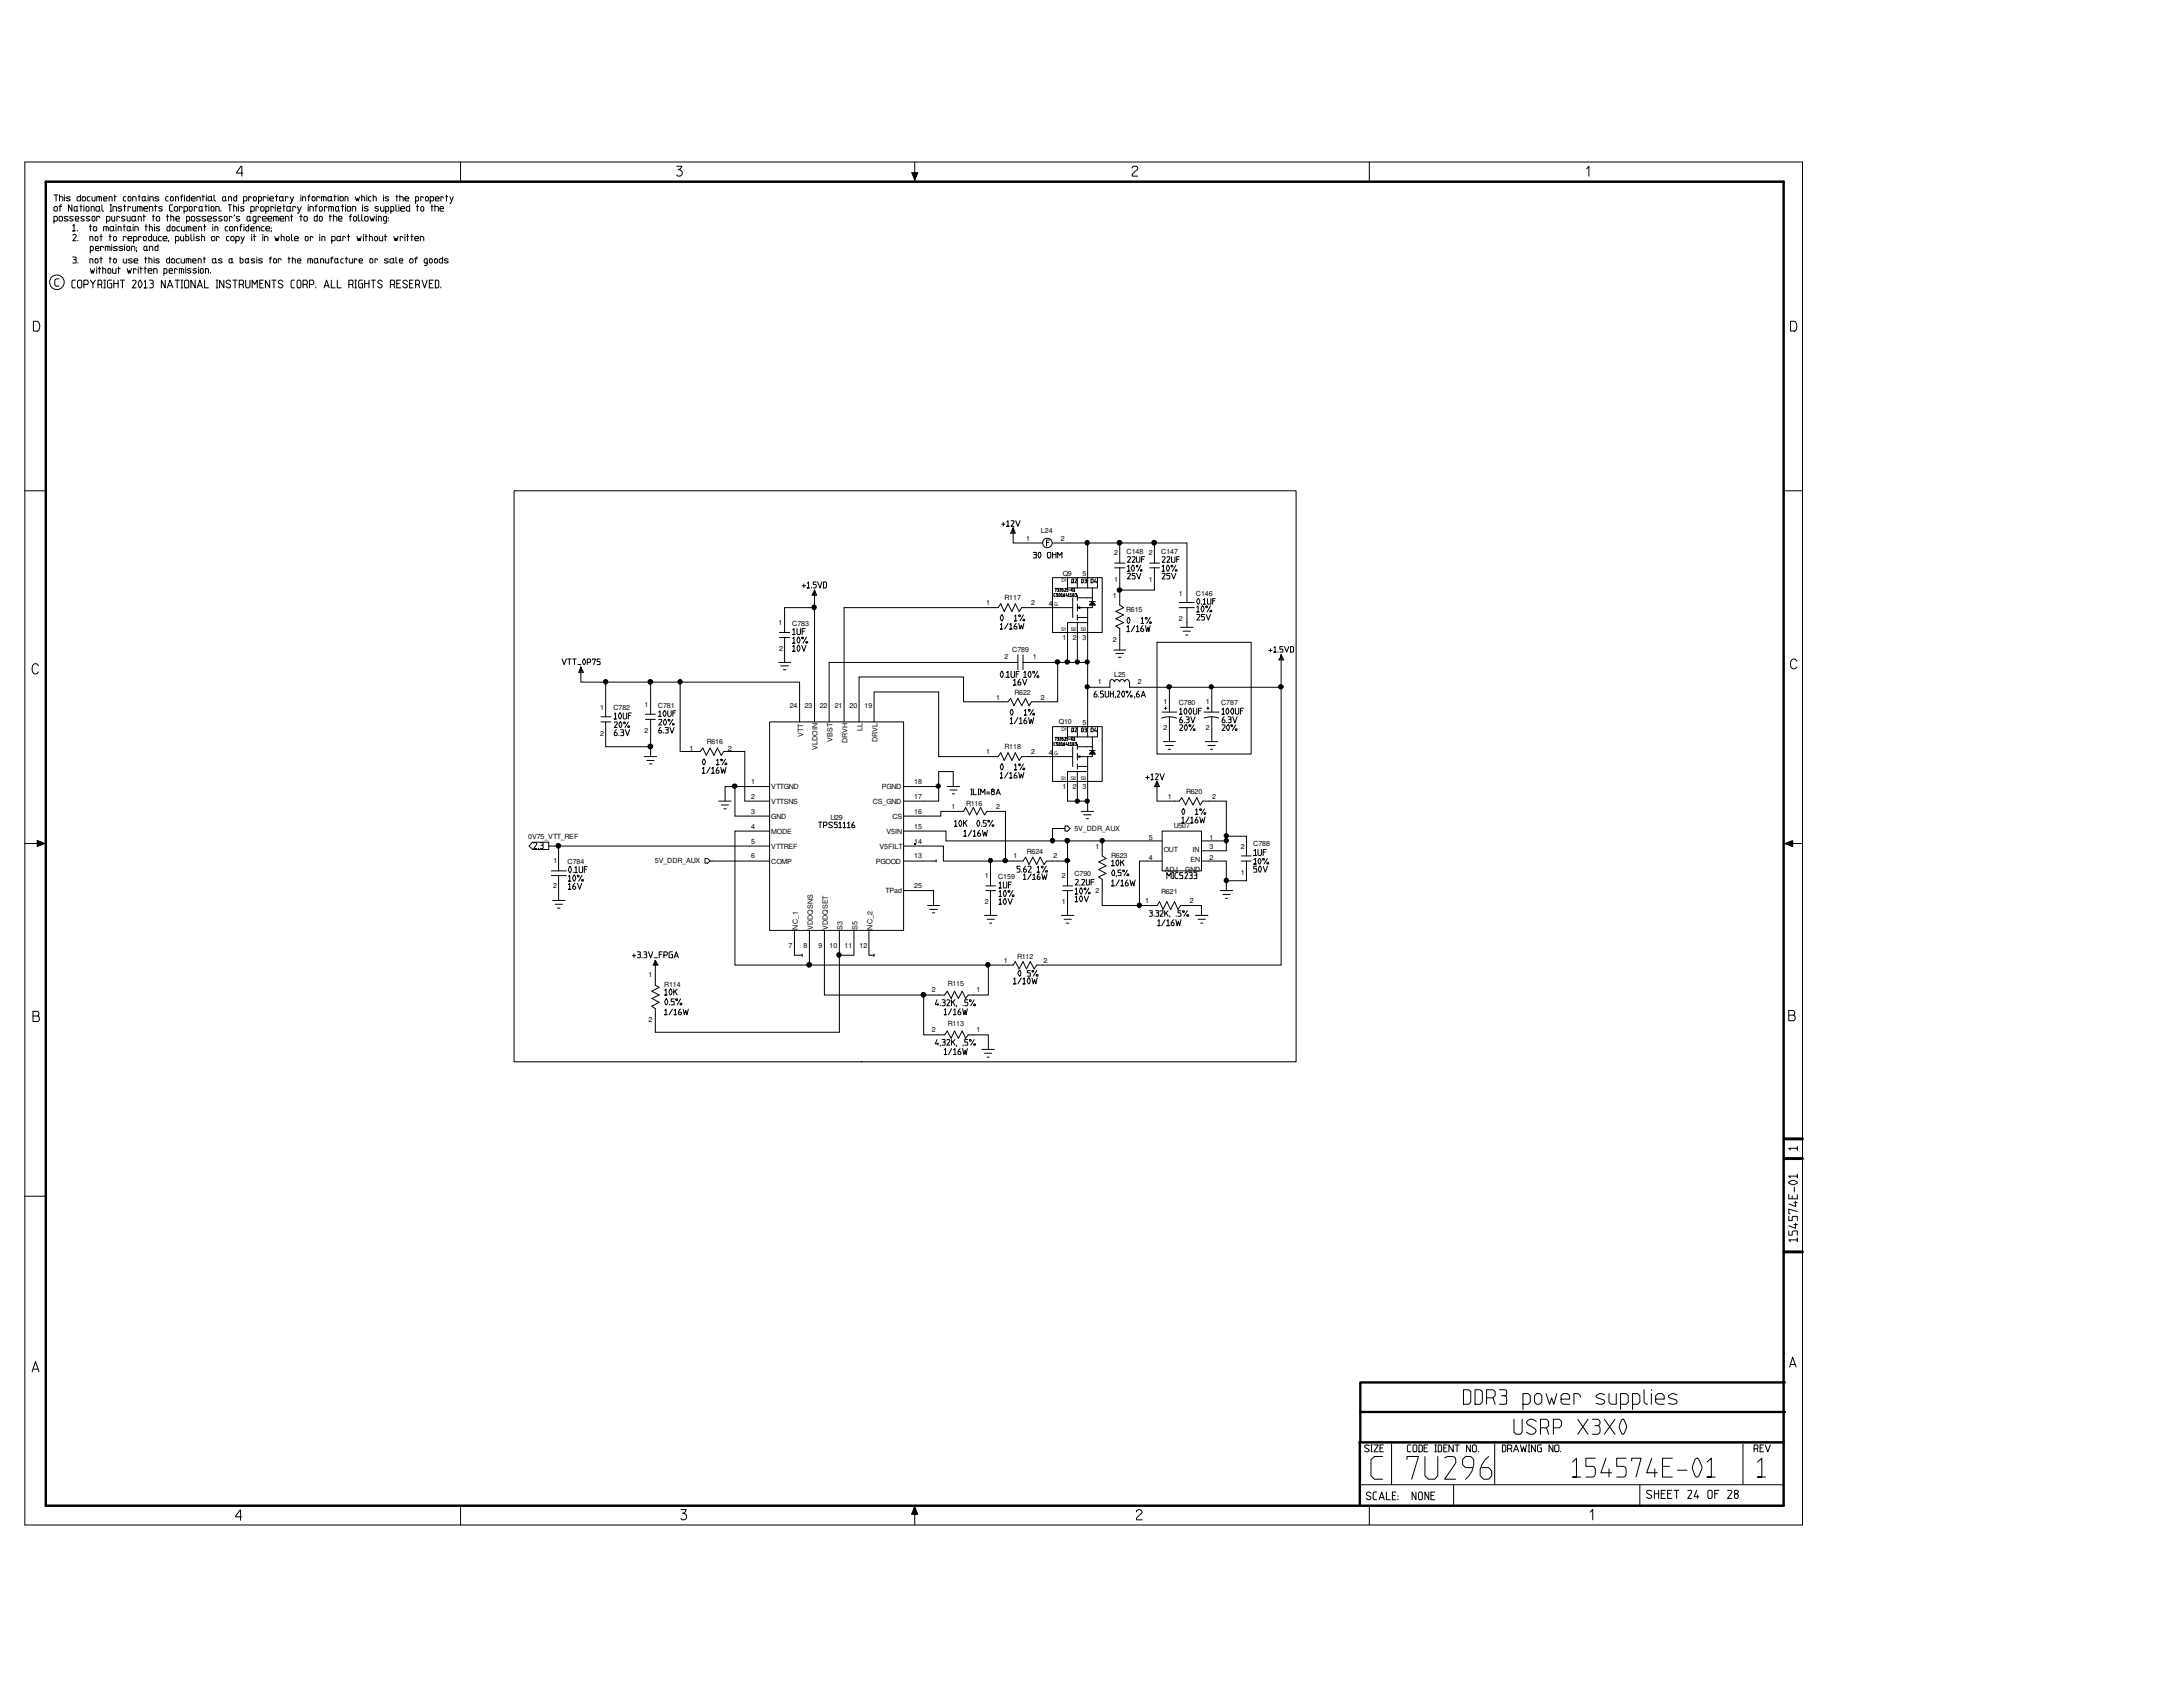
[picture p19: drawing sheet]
<svg xmlns="http://www.w3.org/2000/svg" width="279mm" height="216mm" viewBox="0 0 279 216" stroke-linecap="round" stroke-linejoin="round" font-family="sans-serif">
<defs><g id="words">
<g font-size=".9">
<text x="131.3" y="69.2">1</text>
<text x="133.2" y="68.2">L24</text>
<text x="135.8" y="69.2">2</text>
<text x="142.6" y="71.1">2</text>
<text x="144.2" y="70.9">C148</text>
<text x="147" y="71.1">2</text>
<text x="148.6" y="70.9">C147</text>
<text x="126.2" y="77.5">1</text>
<text x="128.6" y="76.8">R117</text>
<text x="132" y="77.5">2</text>
<text x="134.2" y="77.5">4</text>
<text x="136" y="73.7">Q9</text>
<text x="138.5" y="73.8">5</text>
<text x="142.4" y="76.5">1</text>
<text x="142.6" y="74.4">1</text>
<text x="147" y="74.4">1</text>
<text x="150.9" y="76.3">1</text>
<text x="153.1" y="76.3">C146</text>
<text x="99.7" y="80">1</text>
<text x="99.7" y="83.3">2</text>
<text x="101.4" y="80.1">C783</text>
<text x="129.6" y="83.5">C789</text>
<text x="136" y="81.9">1</text>
<text x="137.3" y="81.9">2</text>
<text x="138.5" y="81.9">3</text>
<text x="142.4" y="82.2">2</text>
<text x="144.1" y="78.4">R615</text>
<text x="150.9" y="79.5">2</text>
<text x="127.5" y="89.5">1</text>
<text x="128.6" y="84.4">2</text>
<text x="129.8" y="88.9">R622</text>
<text x="132.2" y="84.4">1</text>
<text x="133.2" y="89.5">2</text>
<text x="140.5" y="87.6">1</text>
<text x="142.6" y="86.6">L25</text>
<text x="145.6" y="87.6">2</text>
<text x="76.8" y="94.1">2</text>
<text x="76.8" y="90.8">1</text>
<text x="78.5" y="90.9">C782</text>
<text x="82.5" y="93.8">2</text>
<text x="82.5" y="90.5">1</text>
<text x="84.2" y="90.6">C781</text>
<text x="90.4" y="95.2">R616</text>
<text x="101.1" y="90.6">24</text>
<text x="102.8" y="94.3" transform="rotate(-90 102.8 94.3)">VTT</text>
<text x="103" y="90.6">23</text>
<text x="104.6" y="96" transform="rotate(-90 104.6 96)">VLDOIN</text>
<text x="104.9" y="90.6">22</text>
<text x="106.6" y="94.9" transform="rotate(-90 106.6 94.9)">VBST</text>
<text x="106.8" y="90.6">21</text>
<text x="108.5" y="95.1" transform="rotate(-90 108.5 95.1)">DRVH</text>
<text x="108.7" y="90.6">20</text>
<text x="110.4" y="93.6" transform="rotate(-90 110.4 93.6)">LL</text>
<text x="110.7" y="90.6">19</text>
<text x="112.3" y="95" transform="rotate(-90 112.3 95)">DRVL</text>
<text x="128.6" y="95.8">R118</text>
<text x="135.5" y="92.7">Q10</text>
<text x="138.5" y="92.8">5</text>
<text x="148.9" y="93.5">2</text>
<text x="148.9" y="90.1">1</text>
<text x="150.9" y="90.3">C780</text>
<text x="154.3" y="93.5">2</text>
<text x="154.3" y="90.1">1</text>
<text x="156.3" y="90.3">C787</text>
<text x="88.3" y="96.1">1</text>
<text x="93.1" y="96.1">2</text>
<text x="96.1" y="100.3">1</text>
<text x="98.7" y="101">VTTGND</text>
<text x="112.9" y="101">PGND</text>
<text x="117" y="100.3">18</text>
<text x="126.2" y="96.6">1</text>
<text x="132" y="96.6">2</text>
<text x="134.2" y="96.6">4</text>
<text x="136" y="100.9">1</text>
<text x="137.3" y="101">2</text>
<text x="138.5" y="101">3</text>
<text x="151.8" y="101.6">R620</text>
<text x="67.6" y="107.3">0V75_VTT_REF</text>
<text x="96.1" y="106.1">4</text>
<text x="96.1" y="108">5</text>
<text x="96.1" y="102.3">2</text>
<text x="96.1" y="104.2">3</text>
<text x="98.7" y="106.7">MODE</text>
<text x="98.7" y="104.8">GND</text>
<text x="98.7" y="102.9">VTTSNS</text>
<text x="106.3" y="104.9">U29</text>
<text x="111.7" y="102.9">CS_GND</text>
<text x="113.5" y="106.7">V5IN</text>
<text x="114.2" y="104.8">CS</text>
<text x="117" y="104.2">16</text>
<text x="117" y="102.3">17</text>
<text x="117" y="108">14</text>
<text x="117" y="106.1">15</text>
<text x="121.8" y="103.5">1</text>
<text x="123.6" y="103.1">R116</text>
<text x="127.5" y="103.5">2</text>
<text x="137.5" y="106.4">5V_DDR_AUX</text>
<text x="147" y="107.5">5</text>
<text x="149.5" y="102.3">1</text>
<text x="150.2" y="106">U507</text>
<text x="154.8" y="107.5">1</text>
<text x="155.1" y="102.3">2</text>
<text x="70.8" y="113.6">2</text>
<text x="70.8" y="110.5">1</text>
<text x="72.6" y="110.6">C784</text>
<text x="83.8" y="110.5">5V_DDR_AUX</text>
<text x="96.1" y="109.9">6</text>
<text x="98.7" y="110.5">COMP</text>
<text x="98.7" y="108.6">VTTREF</text>
<text x="112.1" y="110.5">PGOOD</text>
<text x="112.6" y="108.6">V5FILT</text>
<text x="117" y="109.9">13</text>
<text x="117" y="113.7">25</text>
<text x="126.1" y="112.4">1</text>
<text x="127.8" y="112.5">C159</text>
<text x="129.7" y="109.9">1</text>
<text x="131.4" y="109.3">R624</text>
<text x="134.8" y="109.9">2</text>
<text x="135.9" y="112.4">2</text>
<text x="137.5" y="112.2">C790</text>
<text x="140.2" y="108.6">1</text>
<text x="142.2" y="109.8">R623</text>
<text x="147" y="110">4</text>
<text x="149" y="109">OUT</text>
<text x="149.1" y="111.6">ADJ</text>
<text x="151.7" y="111.6">GND</text>
<text x="152.4" y="110.3">EN</text>
<text x="152.6" y="109">IN</text>
<text x="154.8" y="108.7">3</text>
<text x="154.8" y="110">2</text>
<text x="158.8" y="108.6">2</text>
<text x="158.8" y="111.9">1</text>
<text x="160.4" y="108.3">C788</text>
<text x="102.1" y="119" transform="rotate(-90 102.1 119)">NC_1</text>
<text x="104" y="119" transform="rotate(-90 104 119)">VDDQSNS</text>
<text x="106" y="119" transform="rotate(-90 106 119)">VDDQSET</text>
<text x="107.8" y="119" transform="rotate(-90 107.8 119)">S3</text>
<text x="109.7" y="119" transform="rotate(-90 109.7 119)">S5</text>
<text x="111.7" y="119" transform="rotate(-90 111.7 119)">NC_2</text>
<text x="113.3" y="114.3">TPad</text>
<text x="126.1" y="115.7">2</text>
<text x="135.9" y="115.7">1</text>
<text x="140.2" y="114.3">2</text>
<text x="146.5" y="115.6">1</text>
<text x="148.6" y="114.4">R621</text>
<text x="152.3" y="115.6">2</text>
<text x="83" y="125.1">1</text>
<text x="100.9" y="121.4">7</text>
<text x="102.8" y="121.4">8</text>
<text x="104.7" y="121.4">9</text>
<text x="106.2" y="121.4">10</text>
<text x="108.1" y="121.4">11</text>
<text x="110" y="121.4">12</text>
<text x="128.5" y="123.2">1</text>
<text x="130.2" y="122.7">R112</text>
<text x="133.6" y="123.2">2</text>
<text x="83" y="130.8">2</text>
<text x="85" y="126.3">R114</text>
<text x="119.3" y="127">2</text>
<text x="121.3" y="126.2">R115</text>
<text x="121.3" y="131.3">R113</text>
<text x="125" y="127">1</text>
<text x="119.3" y="132.1">2</text>
<text x="125" y="132.1">1</text>
</g>
<g font-size=".6">
<text x="134.9" y="77.5">G</text>
<text x="135.9" y="74.5">D1</text>
<text x="135.8" y="80.8">S1</text>
<text x="137.1" y="80.8">S2</text>
<text x="138.3" y="80.8">S3</text>
<text x="135.9" y="93.6">D1</text>
<text x="134.9" y="96.6">G</text>
<text x="135.8" y="99.8">S1</text>
<text x="137.1" y="99.8">S2</text>
<text x="138.3" y="99.8">S3</text>
</g>
</g></defs>
<g fill="none" stroke="#000" stroke-width=".13">
<path d="M3.2 20.7h227.5v174.5h-227.5zM6.9 26.5l.2-.1 .2 .1v.4l-.1 .1-.3-.1zM6.9 28.3h.3l.1-.1v-.4l-.1-.1h-.3v.9M6.9 25h.5M7.2 25v.7M7.6 35.7h-.4l-.2 .2v.6l.2 .1h.4M7.6 26.4h.3M7.6 25.2h.3l.2 .1v.4M7.6 25v.7M7.7 27.7h.2l.1 .1v.4l-.1 .1h-.2l-.1-.1v-.4zM7.9 26.2l-.2 .1v.7M8.3 25h.1"/>
<path d="M8.3 25.2v.5M8.7 27.7h-.3l-.2 .1 .1 .2 .4 .1v.1l-.2 .1-.3-.1M9 25.2h-.3l-.2 .1 .4 .2v.2h-.4M9.2 26.2v.8l-.4-.8v.8M9.3 32.9h.4l.1 .2-.2 .1M9.3 28.9l.2-.2v.9h-.2h.3M9.3 30.1l.1-.1 .4 .1v.2l-.5 .5h.5M9.4 27.7h-.3l-.2 .1 .1 .2 .3 .1 .1 .1-.2 .1-.3-.1M9.4 33.2l.4 .1v.3l-.1 .1h-.4M9.6 26.4h.3v.5l-.1 .1-.3-.1v-.4zM9.6 35.9h-.3l-.1 .1v.7l.1 .1h.3M9.6 28h.5v-.2l-.1-.1h-.2l-.2 .1v.4l.2 .1h.3"/>
<path d="M9.9 26.9l.1 .1M9.9 36l.2-.1h.3l.1 .1v.7l-.1 .1h-.3l-.2-.1zM9.9 29.5v.1M10 30.8h.1M10 33.6v.1M10.2 26.4h.3M10.3 25v.7h-.3l-.1-.1v-.3l.1-.1h.3M10.4 26.2v.8M10.5 25.3l.1-.1 .4 .1v.3l-.4 .1-.1-.1zM10.7 36.4h.5l.1-.1v-.3l-.1-.1h-.5v.9M10.7 26.2v.1M10.7 26.4v.6"/>
<path d="M10.8 27.7h-.3l-.1 .1v.2l.3 .1 .1 .1-.2 .1-.2-.1M11.1 26.4l.3 .1v.4l-.1 .1-.3-.1v-.4zM11.5 29h.2M11.5 33.7v-.6h.3l.1 .1v.5M11.5 30.8v-.5h.3l.1 .1v.4M11.5 25.2h-.2l-.1 .1v.3l.1 .1h.2M11.5 27.7h-.3l-.1 .1v.2l.4 .1v.1l-.2 .1-.2-.1M11.6 35.9l.3 .4 .3-.4M11.6 32.1h.2l.1-.1v-.4l-.1-.1h-.2v.9M11.6 34.4l.1 .6 .1-.4 .1 .4 .2-.6M11.6 28.7v.9M11.7 27v-.6h.2l.2 .1v.5"/>
<path d="M11.8 25.2v.4l.1 .1h.3v-.5M11.9 27.7l.3 .1v.4l-.1 .1-.3-.1v-.4zM11.9 36.3v.5M11.9 29.1l.2-.1h.2l.1 .1v.3l-.1 .2h-.2l-.2-.2zM12.2 31.8h.5l-.2-.3h-.2l-.1 .1v.4l.1 .1h.4M12.3 33.1l.2 .1v.4l-.1 .1-.2-.1v-.4zM12.3 30.3l.2 .1v.3l-.1 .1-.2-.1v-.3zM12.3 26.5l.1-.1h.3v.5l-.1 .1h-.2l-.1-.1zM12.4 25.7v-.5h.5l.1 .1v.4M12.4 34.2h.1M12.4 34.4v.6M12.5 36.4h.4l.1-.1v-.3l-.1-.1h-.4v.9"/>
<path d="M12.6 34.4h.3M12.7 25.2v.5M12.7 34.2v.8M12.7 26.9l.1 .1M12.8 27.9l-.1-.2h-.3v.6M12.8 33.1h.3M12.8 30.3h.3M12.9 36.4l.1 .4M12.9 30v.8M12.9 32.9v.8M13 26.2v.7l.3 .1M13.1 34.4h.3l.1 .1v.5"/>
<path d="M13.1 34.2v.8M13.3 31.7l-.2-.2h-.2v.6M13.3 29.6v-.6h.5l.1 .1v.5M13.3 25.4h.4l-.1-.2h-.2l-.1 .1v.3l.1 .1h.3M13.3 36.8h.2M13.3 35.9h.2M13.4 35.9v.9M13.5 32.1v-.6h.5l.1 .1v.5M13.6 29v.6M13.6 28.3h.4l.1-.1v-.4l-.1-.1h-.4v.9M13.8 34.5l.1-.1 .3 .1v.4l-.1 .1-.3-.1zM13.8 31.5v.6"/>
<path d="M14 25.7v-.5h.2l.2 .1v.4M14 33.1h.2M14 30.3h.2M14.1 29.1l.1-.1h.3v.4l-.1 .2h-.2l-.1-.2zM14.1 30v.8M14.1 32.9v.8M14.1 27h.2M14.1 26.2h.2M14.2 26.2v.8M14.3 35.9h-.4l-.1 .1v.7l.1 .1h.4v-.5h-.2M14.3 27.7v.5l.1 .1h.3v-.6M14.3 31.3v.1"/>
<path d="M14.3 31.5v.6M14.4 34.4v.5l.1 .1h.3v-.6M14.5 27v-.6h.3l.1 .1v.5M14.5 30.4l.1-.1 .3 .1v.3l-.1 .1-.3-.1zM14.5 29.4l.1 .2M14.6 35.9v.9M14.6 36.3h.5M14.6 25.2h.3M14.6 33.1l.3 .1v.4l-.1 .1-.3-.1v-.4zM14.7 25v.7M14.8 28.7v.1M14.8 29v.6"/>
<path d="M15 31.6l-.3-.1-.2 .1 .5 .3v.1h-.5M15.1 34.4h.3M15.1 29.6v-.6h.3l.1 .1v.5M15.1 35.9v.9M15.2 34.2v.8M15.3 27.9l-.1-.2h-.2v.6M15.4 35.9h.5M15.6 26.5l-.3-.1-.2 .1 .1 .1 .4 .2v.1l-.2 .1-.3-.1M15.7 35.9v.9M15.7 31.6l-.3-.1-.2 .1 .5 .3v.1h-.5M15.8 33.1v.5l.1 .1h.3v-.6M15.8 29h.3"/>
<path d="M15.8 26.4h.3M15.9 28.7v.9M15.9 26.2v.8M15.9 31.3v.1M15.9 31.5v.6M16 27.7h-.3l-.1 .1v.2l.3 .1 .1 .1-.2 .1-.2-.1M16.1 25.2h-.2l-.1 .1v.3l.1 .1h.2M16.2 30.4l-.1-.1h-.3v.5M16.3 34.4l.1 .6 .1-.4 .2 .4 .1-.6M16.3 29.1l.1-.1h.3v.4l-.2 .2-.2-.2zM16.3 27.7v.5l.1 .1h.3v-.6M16.3 31.5l.3 .1v.4l-.1 .1-.3-.1v-.4z"/>
<path d="M16.4 30.5h.5l-.1-.2h-.3l-.1 .1v.3l.1 .1h.4M16.5 25.2l.3 .1v.3l-.1 .1-.3-.1v-.3zM16.7 29.4l.1 .2M16.7 26.6l-.1-.2h-.2v.6M16.8 32.1v-.6h.3l.2 .1v.5M16.9 36l.4-.1 .1 .1-.5 .8h.5M16.9 33.2h-.4v.1l.4 .1v.2l-.1 .1-.4-.1M17 25.7v-.5h.3l.1 .1v.4M17 26.4v.5l.1 .1h.3v-.6M17 27.7h.3v.5l-.1 .1h-.2l-.1-.1v-.4zM17 28.7v.1M17 29v.6"/>
<path d="M17.1 30.8h.3l.1-.1v-.3l-.1-.1h-.3v.8M17.1 33.4h.5l-.1-.3h-.2l-.2 .1v.4l.2 .1h.3M17.3 29.6v-.6h.3l.1 .1v.5M17.3 28.2l.1 .1M17.4 34.5l-.1-.1h-.2v.6M17.5 32l-.1 .2M17.5 31.7h.1M17.6 27v-.6h.5l.1 .1v.5M17.7 28.3v-.6h.3l.1 .1v.5M17.7 34.2h.1M17.7 34.4v.6M17.7 25.2h.3"/>
<path d="M17.8 36l.2-.1 .2 .4-.3 .5a.68 .68 0 0 1-.1-.8zM17.8 25v.7M17.9 34.4h.3M17.9 26.4v.6M18 34.2v.8M18.1 30.4l-.1-.1h-.2v.5M18.3 25.2h.3v.4l-.1 .1-.3-.1v-.3zM18.3 27.7h.3M18.4 30.4l.1-.1 .2 .1v.3l-.1 .1-.2-.1zM18.4 26.7h.5l-.1-.3-.4 .1v.4l.2 .1h.3M18.4 27.5v.8M18.5 36.1l.1-.2v.9h-.1h.3"/>
<path d="M18.5 34.4h.2M18.5 31.5h.3v.5l-.1 .1-.3-.1v-.4zM18.5 33.1h.3M18.6 34.2v.8M18.6 29h.2M18.6 25.6l.1 .1M18.6 32.9v.8M18.7 28.7v.9M18.8 32l.1 .1M19 34.6h.4l-.1-.2-.3 .1v.4l.1 .1h.3M19 25h.1M19 25.2v.5"/>
<path d="M19.1 33.1h.2l.1 .1v.5M19.1 32.9v.8M19.1 35.9h.3a.23 .23 0 0 1 .2 .2 .23 .23 0 0 1-.2 .2M19.1 32.1v-.6h.3l.2 .1v.5M19.1 29h.3l.1 .1v.5M19.1 27v-.6h.3l.2 .1v.5M19.1 28.7v.9M19.2 25.7v-.5h.3l.1 .1v.4M19.3 36.3h.3v.4l-.2 .1h-.3M19.4 30v.8h-.3l-.1-.1v-.3l.1-.1h.3M19.5 27.7h.3M19.6 30.3v.4l.2 .1h.3v-.5"/>
<path d="M19.6 27.5v.8M19.7 35v-.6h.3l.1 .1v.5M19.7 32.9v.1M19.7 33.1v.6M19.8 28.7v.1M19.8 29v.6M19.8 26.4h.3M19.9 26.2v.8M20 27.8l.2-.1 .2 .1v.4l-.1 .1-.3-.1zM20.2 31.3v.8h-.3l-.1-.1v-.4l.1-.1h.3M20.3 25.2a.31 .31 0 0 0-.5 .1l.5 .2v.1a.37 .37 0 0 1-.5 .1M20.4 33.2h-.4l-.1 .1 .5 .3-.2 .1-.3-.1"/>
<path d="M20.4 29.1h-.3v.1l.3 .1v.1l-.1 .2-.3-.1M20.7 30.3h-.3l-.1 .1v.3l.1 .1h.3M20.8 26.5l-.3-.1-.2 .1 .1 .1 .3 .2 .1 .1-.2 .1-.3-.1M20.9 30.5h.5l-.1-.2h-.3l-.1 .1v.3l.1 .1h.4M21 35h.3l.1-.1v-.4l-.1-.1h-.3v.9M21.1 35.9v.9l-.4-.9v.9M21.3 27.7h.3M21.4 36.8l.3-.9 .4 .9M21.4 27.5v.8M21.5 25.2h-.2l-.1 .1v.3l.1 .1h.2M21.6 30.8l-.1 .1M21.6 36.6h.4"/>
<path d="M21.6 34.6h.5l-.1-.2h-.3l-.1 .1v.4l.1 .1h.4M21.7 32.9v.8h-.3l-.1-.1v-.4l.1-.1h.3M21.7 28.7v.9h-.2l-.1-.2v-.3l.1-.1h.2M21.9 27.7h.2l.1 .1v.5M21.9 27.5v.8M21.9 33.2l.2-.1 .3 .1v.4l-.2 .1-.3-.1zM21.9 25.2l.3 .1v.3l-.1 .1-.3-.1v-.3zM22 29.1l.1-.1 .3 .1v.3l-.1 .2-.3-.2zM22.1 26.2h-.3l-.1 .1v.6l.1 .1h.3M22.3 26.5l.2-.1 .2 .1v.4l-.1 .1-.3-.1zM22.4 35.9h.6M22.5 30.8h.3l.1-.1v-.3l-.1-.1h-.3v.8"/>
<path d="M22.5 25.7v-.5h.2l.1 .1v.4M22.5 28h.5v-.2l-.2-.1h-.2l-.1 .1v.4l.1 .1h.4M22.7 34.5l-.1-.1h-.2v.6M22.7 35.9v.9M23 35v-.6h.4l.1 .1v.5M23 33.1h-.3l-.1 .1v.4l.1 .1h.3M23 29l-.4 .1v.3l.4 .2M23.1 30.3v.4l.1 .1h.3v-.5M23.1 25.2h.3M23.2 33.1v.5l.1 .1h.3v-.6M23.2 36.8h.2M23.2 35.9h.2"/>
<path d="M23.2 29v.4l.1 .2h.4v-.6M23.2 34.4v.6M23.3 35.9v.9M23.3 26.6l-.1-.2h-.2v.6M23.4 25l-.2 .1v.6M23.6 27h.3l.1-.1v-.4l-.1-.1h-.3v.9M23.6 25h.1M23.6 25.2v.5M23.7 35.9h.4l.1 .1v.7l-.1 .1h-.4l-.1-.1v-.7zM23.8 30v.8h.3l.1-.1v-.3l-.1-.1h-.3M23.8 34.2h.1M23.8 34.4v.6"/>
<path d="M23.8 33.7v-.6h.5l.1 .1v.5M23.9 29.6v-.6h.4l.1 .1v.5M23.9 28.3h.3l.1-.1v-.4l-.1-.1h-.3v.9M24.1 33.1v.6M24.2 29v.6M24.3 25v.7h-.3l-.1-.1v-.3l.1-.1h.3M24.3 26.4l.3 .1v.4l-.1 .1-.3-.1v-.4zM24.4 34.4h-.2l-.2 .1 .1 .1 .3 .1v.2l-.1 .1-.3-.1M24.4 30v.7l.2 .1M24.5 25.4h.5l-.1-.2h-.3l-.1 .1v.3l.1 .1h.4M24.6 27.7h.2l.1 .1v.4l-.1 .1h-.2l-.1-.1v-.4zM24.7 33.4h.4l-.1-.3h-.2l-.1 .1v.4l.1 .1h.3"/>
<path d="M24.7 29.3h.4l-.1-.3h-.2l-.1 .1v.3l.1 .2h.3M24.8 30v.1M24.8 30.3v.5M25 35.9v.9l-.6-.9v.9M25.1 34.4h-.2l-.2 .1 .1 .1 .3 .1v.2l-.1 .1-.3-.1M25.2 25.7v-.5h.3l.1 .1v.4M25.2 26.6l-.1-.2h-.2v.6M25.3 36.8l.3-.9 .3 .9M25.4 33.7v-.6h.2l.1 .1v.5M25.4 36.6h.4M25.4 29.6v-.6h.3l.1 .1v.5M25.4 34.2h.1"/>
<path d="M25.4 34.4v.6M25.5 30.3h-.2l-.2 .1 .4 .3-.1 .1h-.3M25.6 26.4h.3v.5l-.2 .1-.2-.1v-.4zM25.6 34.5l.1-.1 .3 .1v.4l-.1 .1-.3-.1zM25.6 27.7a.31 .31 0 0 0-.5 .2l.5 .3a.36 .36 0 0 1-.5 0M25.8 30.3h.3l.1 .1v.4M25.8 30v.8M25.9 25.2h.3M25.9 26.9l.1 .1M26 25v.7M26 33.1h.3M26.1 29h.3"/>
<path d="M26.1 32.9v.8M26.2 35.9v.9h.5M26.2 28.7v.9M26.2 26.4h.3M26.3 35v-.6h.3l.1 .1v.5M26.4 27.7a.31 .31 0 0 0-.5 .2l.5 .3a.36 .36 0 0 1-.5 0M26.4 26.2v.8M26.4 25h.1M26.4 25.2v.5M26.6 28h.5v-.2l-.2-.1h-.2l-.1 .1v.4l.1 .1h.4M26.6 25.3l.1-.1h.4v.4l-.4 .1-.1-.1zM26.7 26.2v.1"/>
<path d="M26.7 26.4v.6M27 34.9v.1M27.1 30.4l.1-.1h.2l.1 .1v.3l-.1 .1h-.2l-.1-.1zM27.1 25.6l.1 .1M27.1 26.4l.3 .1v.4l-.1 .1-.3-.1v-.4zM27.2 28.7v.1M27.2 29v.6M27.3 33.1h.3v.5l-.1 .1h-.2l-.1-.1v-.4zM27.4 25v.6l.2 .1M27.5 29.6v-.6h.3l.1 .1v.5M27.6 27v-.6h.3l.2 .1v.5M27.6 33.6l.1 .1"/>
<path d="M27.7 36.8h.2M27.7 35.9h.2M27.7 27.7h-.3l-.1 .1v.2l.4 .1v.1l-.1 .1-.3-.1M27.8 35.9v.9M28.1 30.4l-.2-.1h-.2v.5M28.3 26.9v.1M28.4 33.2l-.2-.1-.3 .1 .5 .2v.2h-.5M28.4 27.7h-.2l-.2 .1 .1 .2 .3 .1v.1l-.1 .1-.3-.1M28.6 25.2h.3v.4l-.1 .1-.3-.1v-.3zM28.7 35.9v.9l-.6-.9v.9M28.8 27.7l.3 .1v.4l-.1 .1-.3-.1v-.4zM28.9 25.6l.1 .1"/>
<path d="M29.1 29h-.2l-.1 .1v.3l.1 .2h.2M29.2 26.2h.4M29.3 25.7v-.5h.2l.1 .1v.4M29.3 30.3h-.2l-.1 .1v.3l.1 .1h.2M29.4 29.1l.1-.1h.2l.1 .1v.3l-.1 .2h-.2l-.1-.2zM29.4 33.1h.3v.5l-.1 .1-.3-.1v-.4zM29.4 26.2v.8M29.5 36l-.1-.1h-.3l-.2 .2 .1 .1 .5 .3v.2l-.1 .1h-.3l-.2-.1M29.5 30.4l.2-.1 .3 .1v.3l-.1 .1-.4-.1zM29.7 27.9l-.1-.2h-.2v.6M29.7 33.6l.2 .1M29.8 35.9h.5"/>
<path d="M29.9 26.4h.3l.1 .1v.5M29.9 26.2v.8M30 29.6v-.6h.3l.1 .1v.5M30 27.5l-.1 .1M30.1 35.9v.9M30.2 30.8h.3l.1-.1v-.3l-.1-.1h-.3v.8M30.3 25v.7h-.3l-.1-.1v-.3l.1-.1h.3M30.5 26.2v.1M30.5 26.4v.6M30.6 36.4h.5l.1-.1v-.3l-.1-.1h-.5v.9M30.7 27.7h-.3l-.2 .1 .1 .2 .3 .1 .1 .1-.2 .1-.3-.1M30.7 29h.3"/>
<path d="M30.7 32.9v.8h.3l.1-.1v-.4l-.1-.1h-.3M30.8 30.3l.3 .5M31 28.7l-.2 .1v.8M31 22.2h-.7l.5-.9h.2v1.2M31.1 36.4l.1 .4M31.2 25.7h.3l.1-.1v-.3l-.1-.1h-.3v.8M31.2 26.5l-.2-.1-.2 .1v.1l.4 .2v.1l-.1 .1-.3-.1M31.2 28.7v.1M31.2 29v.6M31.3 30.3l-.3 .7-.2 .1M31.4 35.9v.8l.2 .1h.2l.2-.1v-.8M31.5 33.1h.3v.5l-.1 .1-.3-.1v-.4z"/>
<path d="M31.7 27.7h.3v.5l-.1 .1-.3-.1v-.4zM31.8 33.6l.1 .1M31.8 28.7v.9h-.2l-.2-.2v-.3l.2-.1h.2M32 28.2l.1 .1M32.1 29.3h.4l-.1-.3h-.2l-.1 .1v.3l.1 .2h.3M32.1 27h.3l.1-.1v-.4l-.1-.1h-.3v.9M32.2 25.3l-.2-.1h-.2v.5M32.2 30v.1M32.2 30.3v.5M32.3 36.8v-.9l.3 .5 .3-.5v.9M32.4 25.3l.1-.1 .3 .1v.3l-.1 .1-.3-.1zM32.4 30.3h.4"/>
<path d="M32.5 30v.8M32.6 33.2l-.3-.1-.1 .1v.1l.3 .1v.2h-.3M32.8 28.3h-.3l-.1-.1v-.4l.1-.1h.3v.8l-.1 .1h-.3M32.8 29.6v-.6h.3l.1 .1v.5M32.9 32.9v.1M32.9 33.1v.6M33.1 25.7h.3l.1-.1v-.3l-.1-.1h-.3v.8M33.1 26.6l-.1-.2h-.2v.6M33.3 36.3h.3M33.4 27.9l-.1-.2h-.3v.6M33.5 26.4l.3 .1v.4l-.2 .1-.2-.1v-.4zM33.6 33.2a.31 .31 0 0 0-.5 .1l.4 .1 .1 .2a.36 .36 0 0 1-.5 0"/>
<path d="M33.6 28h.5v-.2l-.1-.1h-.3l-.1 .1v.4l.1 .1h.4M33.6 30v.1M33.6 30.3v.5M33.7 35.9h-.4v.9h.4M33.8 29l-.4 .1v.3l.4 .2M33.9 30.8v-.5h.2l.2 .1v.4M34 29.3h.5l-.1-.3h-.3l-.1 .1v.3l.1 .2h.4M34 27h.3l.1-.1v-.4l-.1-.1h-.3v.9M34.1 25.3l-.1-.1h-.3v.5M34.3 28h.5v-.2l-.1-.1h-.3l-.1 .1v.4l.1 .1h.4M34.3 25h.1M34.3 25.2v.5"/>
<path d="M34.5 33.1h.2M34.5 35.9v.9l-.5-.9v.9M34.5 25.4h.5l-.1-.2-.4 .1v.3l.2 .1h.3M34.7 32.9l-.1 .1v.7M34.7 29.5v.2M34.7 29.2h.1M34.8 35.9h.5M35 26.6l-.1-.2h-.2v.6M35 28.3v-.6h.5l.1 .1v.5M35.1 35.9v.9M35.1 33.1l.3 .1v.4l-.1 .1-.3-.1v-.4zM35.2 30.3l.1 .5 .1-.3 .2 .3 .1-.5"/>
<path d="M35.2 25.2h.4M35.2 26.2v.1M35.2 26.4v.6M35.3 27.7v.6M35.4 25v.7M35.5 26.7h.4l-.1-.3h-.2l-.1 .1v.4l.1 .1h.3M35.8 25.3l.1-.1h.3v.4l-.3 .1-.1-.1zM35.8 28h.5v-.2l-.1-.1h-.3l-.1 .1v.4l.1 .1h.4M36 33.3l-.1-.2h-.3v.6M36 30.3h.3l.1 .1v.4M36 30v.8M36.2 36l-.2-.1h-.2l-.2 .2 .1 .1 .5 .3v.2l-.4 .1-.2-.1"/>
<path d="M36.2 25.6l.1 .1M36.2 26.4h.3M36.3 26.2v.8M36.5 28.3v-.6h.3l.2 .1v.5M36.7 30.4l.1-.1 .2 .1v.3l-.1 .1-.2-.1zM36.7 26.5l.1-.1h.3v.5l-.1 .1h-.2l-.1-.1zM36.9 25.3l-.1-.1h-.3v.5M36.9 33.1h.2M37 32.9v.8M37.1 25.2l.3 .5M37.1 26.9l.2 .1M37.2 27.7h.3"/>
<path d="M37.3 30v.7l.2 .1M37.3 27.5v.8M37.4 33.1h.3l.1 .1v.5M37.4 32.9v.8M37.6 25.2l-.3 .7-.2 .1M37.7 35.9h-.3l-.1 .1v.7l.1 .1h.3M37.7 30.5h.5v-.1l-.2-.1h-.2l-.1 .1v.3l.1 .1h.4M37.9 26.6l-.2-.2h-.2v.6M38.1 33.4h.4l-.1-.3h-.2l-.1 .1v.4l.1 .1h.3M38.1 26.4l.2 .6M38.1 35.9h.3l.1 .1v.7l-.1 .1h-.3l-.1-.1v-.7zM38.3 27.7h.4"/>
<path d="M38.5 25h.1M38.5 25.2v.5M38.5 27.5v.8M38.6 26.4l-.4 .8-.1 .1M38.7 25.7v-.5h.3l.1 .1v.4M38.8 36.4h.4l.1-.1v-.3l-.1-.1h-.4v.9M39 27.7h.2l.1 .1v.4l-.1 .1h-.2l-.1-.1v-.4zM39.2 30.3l.2 .1v.3l-.1 .1-.2-.1v-.3zM39.2 36.4l.1 .4M39.4 33.7v-.6h.5l.1 .1v.5M39.4 25.2h.3M39.4 26.2v.1"/>
<path d="M39.4 26.4v.6M39.6 36.4h.4l.2-.1v-.3l-.2-.1h-.4v.9M39.7 25l-.2 .1v.6M39.7 27v-.6h.2l.2 .1v.5M39.7 33.1v.6M39.9 25.3l.1-.1 .3 .1v.3l-.1 .1-.3-.1zM40 30.4l-.1-.1h-.2v.5M40.3 33.1h.3v.5l-.1 .1h-.2l-.1-.1v-.4zM40.3 26.4h.3M40.4 36.7v.1M40.6 26.2l-.2 .1v.7M40.6 27.5v.8h-.3l-.1-.1v-.4l.1-.1h.3"/>
<path d="M40.6 33.6l.2 .1M40.9 26.5l.1-.1 .3 .1v.4l-.2 .1-.2-.1zM40.9 25.3l-.1-.1h-.3v.5M40.9 30v.1M40.9 30.3v.5M41 27.7l.3 .1v.4l-.2 .1-.2-.1v-.4zM41 33.7v-.6h.3l.1 .1v.5M41.1 25.7v-.5h.5l.1 .1v.4M41.2 30.8v-.5h.3l.1 .1v.4M41.4 25.2v.5M41.5 36.8l.3-.9 .3 .9M41.6 36.6h.4"/>
<path d="M41.6 33.1v.5l.1 .1h.4v-.6M41.9 26.6l-.2-.2h-.2v.6M42 25.3l.1-.1h.3v.4l-.3 .1-.1-.1zM42.1 27v-.6h.5l.1 .1v.5M42.1 27.7h.4M42.2 27.5v.8M42.3 33.1h.3M42.4 35.9v.9h.5M42.4 25.6l.1 .1M42.4 26.4v.6M42.5 30.8h.3l.1-.1v-.3l-.1-.1h-.3v.8M42.6 32.9l-.2 .1v.7"/>
<path d="M42.7 27.7h.3l.1 .1v.5M42.7 27.5v.8M42.7 25.2h.4M42.8 25v.7M43 33.1h.2v.5l-.1 .1-.3-.1v-.4zM43.1 26.4h.2v.5l-.1 .1-.2-.1v-.4zM43.1 30.4l.1-.1h.4v.4l-.2 .1h-.2l-.1-.1zM43.2 35.9v.9h.5M43.2 33.6l.1 .1M43.3 25h.1M43.3 25.2v.5M43.3 28h.5v-.2l-.1-.1h-.3l-.1 .1v.4l.1 .1h.4"/>
<path d="M43.3 26.9l.1 .1M43.6 30.7l.1 .1M43.6 25.2h.2l.1 .1v.3l-.1 .1h-.2l-.1-.1v-.3zM43.7 26.4h.3M43.8 26.2v.8M43.9 33.1h-.2l-.1 .1v.4l.1 .1h.2M44.2 25.7v-.5h.2l.1 .1v.4M44.2 30.4l-.1-.1h-.2v.5M44.2 33.1h.3M44.2 26.2v.1M44.2 26.4v.6M44.3 32.9v.8"/>
<path d="M44.5 30.3h.3M44.5 26.4h.3l.1 .1v.4l-.1 .1h-.3l-.1-.1v-.4zM44.6 30v.8M44.6 36.4h.5l.1-.1v-.3l-.1-.1h-.5v.9M44.7 33.1v.5l.1 .1h.3v-.6M44.7 27.7h.3M45 27.5l-.2 .1v.7M45.1 27v-.6h.3l.1 .1v.5M45.1 36.4l.1 .4M45.4 27.7l.2 .1v.4l-.1 .1-.2-.1v-.4zM45.4 36.8h.2M45.4 35.9h.2"/>
<path d="M45.5 25.2l.1 .5 .1-.3 .2 .3 .1-.5M45.5 35.9v.9M45.7 33.3l-.1-.2h-.2v.6M45.7 30.3l.2 .5 .1-.3 .1 .3 .1-.5M45.9 27.5v.7l.2 .1M46 33.4h.4l-.1-.3h-.2l-.1 .1v.4l.1 .1h.3M46.3 25.2h.3l.1 .1v.4M46.3 27.5v.7l.2 .1M46.3 25v.7M46.4 35.9h-.4l-.1 .1v.7l.1 .1h.4v-.5h-.2M46.4 26.2v.1M46.4 26.4v.6"/>
<path d="M46.5 30v.1M46.5 30.3v.5M46.7 27.8l.1-.1 .3 .1v.4l-.1 .1-.3-.1zM46.7 36.3h.5M46.7 35.9v.9M46.7 30.3h.3M46.8 30v.8M46.9 25h.1M46.9 25.2v.5M47.1 26.5l-.3-.1-.2 .1 .1 .1 .4 .2v.1l-.2 .1-.3-.1M47.2 35.9v.9M47.3 30.3h.3l.1 .1v.4"/>
<path d="M47.3 30v.8M47.3 27.7l.3 .6 .1-.3 .1 .3 .1-.6M47.4 33.1l.3 .1v.4l-.1 .1-.3-.1v-.4zM47.5 25.2h-.2l-.1 .1v.3l.1 .1h.2M47.6 35.9h.4M47.8 25.2h.2l.2 .1v.4M47.8 25v.7M47.8 35.9v.9M48 30.3l.3 .1v.3l-.1 .1-.3-.1v-.3zM48.2 27.5h.1M48.2 27.7v.6M48.3 33.3l-.1-.2h-.2v.6"/>
<path d="M48.4 26.5l-.2-.1-.2 .1v.1l.4 .2v.1l-.1 .1-.3-.1M48.4 28.3v-.6h.3l.1 .1v.5M48.5 30.3v.4l.1 .1h.4v-.5M48.7 26.4v.5l.1 .1h.3v-.6M48.9 36l-.1-.1h-.3l-.2 .2 .1 .1 .5 .3v.2l-.1 .1h-.3l-.2-.1M49.1 25h.1M49.1 25.2v.5M49.2 30.3h.3M49.3 30v.8M49.4 27h.2l.1-.1v-.4l-.1-.1h-.2v.9M49.5 28.3h-.3l-.1-.1v-.4l.1-.1h.3v.8l-.1 .1h-.3M49.7 33.2a.31 .31 0 0 0-.5 .1l.4 .1 .1 .2a.36 .36 0 0 1-.5 0"/>
<path d="M49.7 27.9v.1M49.7 28.2v.1M49.7 25.2h-.2l-.2 .1 .1 .1 .3 .2-.1 .1h-.3M50 36.4h.4l.1-.1v-.3l-.1-.1h-.4v.9M50 33.1h.3v.5l-.1 .1h-.2l-.1-.1v-.4zM50 27h.3l.1-.1v-.4l-.1-.1h-.3v.9M50.3 33.6l.2 .1M50.4 30.3l.2 .5 .1-.3 .1 .3 .1-.5M50.4 36.4l.1 .4M50.7 32.9v.7l.1 .1M50.7 26.2v.7l.1 .1M50.7 25.2h.2"/>
<path d="M50.8 36.3h.3M50.8 25v.7M51.1 26.2v.1M51.1 26.4v.6M51.1 33.4h.5l-.2-.3h-.2l-.1 .1v.4l.1 .1h.4M51.2 25.2h.3l.1 .1v.4M51.2 25v.7M51.3 26.7h.5l-.1-.3-.4 .1v.4l.1 .1h.4M51.3 35.9h-.5v.9h.5M51.6 30.4l-.2-.1h-.2v.5M51.8 25.4h.5v-.1l-.1-.1h-.3l-.1 .1v.3l.1 .1h.4M51.8 30v.1"/>
<path d="M51.8 30.3v.5M52 30.3h.3M52.2 36l-.3-.1-.3 .1v.2l.5 .3 .1 .1-.3 .2h-.1l-.2-.1M52.2 30v.8M52.4 26.2v.8h-.2l-.2-.1v-.4l.2-.1h.2M52.4 36.3h.4M52.5 33.1h.3l.1 .1v.4l-.1 .1h-.3l-.1-.1v-.4zM52.6 30.3h.3M52.7 30v.8M52.9 35.9h-.5v.9h.5M53.1 30.5h.5l-.1-.2h-.3l-.1 .1v.3l.1 .1h.4M53.1 33.1h.3"/>
<path d="M53.2 36.4h.4l.1-.1v-.3l-.1-.1h-.4v.9M53.2 25.7h.3l.1-.1v-.3l-.1-.1h-.3v.8M53.3 26.4h.3M53.4 32.9l-.2 .1v.7M53.4 26.2v.8M53.6 36.4l.1 .4M53.8 30.8v-.5h.3l.1 .1v.4M53.9 26.5l.1-.1 .2 .1v.4l-.1 .1-.2-.1zM54 35.9l.3 .9 .4-.9M54.2 25.3l-.1-.1h-.2v.5M54.5 25.3l.1-.1 .2 .1v.3l-.1 .1-.2-.1zM54.7 33.7h-.3l-.1-.1v-.4l.1-.1h.3v.7l-.1 .2h-.3"/>
<path d="M54.9 36.3h.4M55.1 33.1l.2 .1v.4l-.1 .1-.3-.1v-.4zM55.1 25.7h.3l.1-.1v-.3l-.1-.1h-.3v.8M55.2 26.4h.2M55.3 26.2v.8M55.4 35.9h-.5v.9h.5M55.7 26.4h.3l.1 .1v.5M55.7 26.2v.8M55.7 35.9h.3l.2 .1v.7l-.2 .1h-.3zM55.7 33.1l.3 .1v.4l-.1 .1-.3-.1v-.4zM55.7 25.4h.5v-.1l-.2-.1h-.2l-.1 .1v.3l.1 .1h.4M56.3 26.7h.5l-.2-.3h-.2l-.1 .1v.4l.1 .1h.4"/>
<path d="M56.4 36.7v.1M56.6 32.9v.8h-.2l-.2-.1v-.4l.2-.1h.2M56.8 25.3l-.2-.1h-.2v.5M57 25.2h.3M57.1 25v.7M57.4 33.2l-.3-.1-.2 .1v.1l.4 .1v.2h-.4M57.6 25.2l.2 .5M58 25.2l-.3 .7-.1 .1M58.9 20.7v2.4M86.6 21.3h.7l-.2 .3-.3 .1a.41 .41 0 0 1 .5 .5 .41 .41 0 0 1-.7 .2M116.7 22.1h.8l-.4 .9zM117.1 20.7v2.4"/>
<path d="M117.4 22.1v.2l-.1-.2v.3l-.2-.3 .2 .5-.3-.5 .2 .6-.3-.6 .3 .7-.1 .1-.2-.8h-.2l.4 .9M144.9 21.5v-.1l.2-.1h.4a.29 .29 0 0 1 .1 .4l-.7 .6v.2h.7M175.3 20.7v2.4M203.1 21.6l.3-.3v1.2M4.3 41.1h.5a.83 .83 0 0 1 .1 1.2l-.6 .1zM229.2 41.1h.5a.83 .83 0 0 1 .1 1.2l-.6 .1zM3.2 62.8h2.7M65.8 62.8h100.1v73.1h-100.1zM102.7 75h.4M102.9 74.8v.4M103.3 74.6l.2-.1v.7h-.2h.4M103.9 75.2h.1"/>
<path d="M104.3 77.8h-3.9v3.1M104.3 75.5v16.9M104.3 75.5l.2 .7h-.6l.4-.6M104.3 75.5l.1 .7M104.3 75.5l-.2 .7M104.5 74.5h-.4v.3h.3l.1 .1v.2l-.1 .1h-.3M104.6 74.5l.4 .7 .2-.7M105.4 74.5h.3l.1 .1v.5l-.1 .1h-.3zM128 80l.2-.2v.7h-.2h.4M128.2 78.7a.52 .52 0 0 1 0 .8 .52 .52 0 0 1 0-.8zM128.2 67.1h.4M128.4 66.9v.4"/>
<path d="M128.9 66.8l.1-.2v.8h-.1h.3M129 79.8l-.4 .7M129.2 80l.2-.2v.7h-.2h.4M129.4 66.6l.4 .1v.2l-.4 .5h.4M129.7 67.6v1.9h3.8M129.7 67.6l.2 .6h-.6zM129.7 67.6l.1 .6M129.7 67.6l-.2 .6M129.8 78.9l.2-.2v.8h-.2h.4M130 66.6l.3 .8 .3-.8M130.1 79.8a.7 .7 0 0 0-.3 .6h.4v-.2h-.4M130.4 79.8l.2 .7 .1-.5 .2 .5 .1-.7"/>
<path d="M130.4 78.7h.2v.2h-.2zM130.9 79.3l.2-.1 .1 .2-.2 .1zM131 78.7l-.4 .8M132.2 70.7h.4v.3M132.4 71h.2v.4h-.4M133 70.7h.1a.53 .53 0 0 1 0 .7h-.1a.53 .53 0 0 1 0-.7zM133.9 69.4h.3M134.1 70.8h.4v.5l-.1 .1h-.2l-.1-.1zM134.3 69.1h-.4v.8M134.7 73.9h6.4v7h-6.4zM134.7 69.5h17.2v7.6M134.7 70.7v.7"/>
<path d="M134.7 71h.5M135 75.4l.2-.1-.1 .4M135 76h-.1v.3h.1M135.2 70.7v.7M135.3 75.3h.2v.2M135.4 75.5h.1v.1l-.2 .1M135.4 76h-.2l.2 .2-.1 .1h-.1M135.4 71.4v-.7l.2 .4 .3-.4v.7M135.5 76h.2l-.1 .3h-.1zM135.6 75.3h.2v.2M135.7 75.5h.1v.1l-.2 .1M135.8 76h.1v.3h-.1h.2"/>
<path d="M136.1 75.3h-.2v.2h.2v.2h-.2M136.2 75.3h.2l-.2 .4h.2M136.2 76l-.1 .2v.1h.1v-.2h-.1M136.5 76l-.1 .2h.2M136.6 76.2v.1M136.6 73.9v1.3h3.9v-1.3M136.7 75.3h-.2v.2h.2v.1l-.2 .1M136.7 76h.1l-.1 .3h.2M136.9 75.5h.1M137 76h.1l-.1 .3h.2M137.2 75.3h.1v.2l-.1 .2-.1-.2zM137.2 74.1h.2l-.1 .5h-.1z"/>
<path d="M137.3 77.8h-6.5l-.4 .5-.5-1-.4 1-.5-1-.5 1-.4-1-.3 .5h-19.8v14.6M137.3 76h.2l-.1 .3h-.1zM137.3 76.5v2.5M137.4 76.2l.1 .1M137.5 75.4v-.1v.4h.1M137.6 74.1h.2v.2l-.2 .3h.2M137.6 76h.2l-.1 .1M137.7 76.1h.1v.2h-.2M137.9 76.5h1.9v.5M137.9 77.8l.3-.1v.2zM137.9 73.9v1.3M137.9 76.2v.6"/>
<path d="M137.9 77.3v.9M137.9 78.7v.7M137.9 79.7v5.1M138.2 77.8h1v1.2h-1.3M138.4 74.1h.2l.1 .1-.1 .4h-.2zM138.8 74.1l.3 .1-.1 .1M138.9 74.3l.2 .1v.1l-.3 .1M139.2 79.7h-2.6v5.1M139.2 69.5v5.7M139.2 79v15.3M139.4 77h.8M139.6 74.1h.3v.1v.4h-.3z"/>
<path d="M139.8 77l.4 .4h-.8zM139.8 77v.8h-.6M139.8 75.2v1.3M139.8 77l.2 .4M139.8 77l-.2 .4M139.8 77l.1 .4M139.8 77v.4M139.8 77l.3 .4M140.2 74.1l-.1 .4h.3M140.3 74.4v.2M142.7 72.7h1.3M142.7 72.1h1.3"/>
<path d="M143.3 69.5v2.6M143.3 72.7v4.7l.5 .4-1 .5 1 .4-1 .5 1 .5-1 .4 .5 .3v2.8M144.3 71.3l.3-.1 .1 .2-.4 .6h.4M144.3 72.5l.2-.2v.8h-.2h.3M144.3 73.4h.4l-.4 .7h.4M144.4 79.1l.1-.1a.52 .52 0 0 1 0 .8h-.1a.53 .53 0 0 1 0-.7zM144.9 71.3l.3-.1 .1 .2-.4 .6h.4M144.9 72.4l.1-.1a.52 .52 0 0 1 0 .8 .53 .53 0 0 1-.1-.7zM145.3 73.4h-.4v.3h.3l.1 .1-.1 .3h-.3M145.5 71.2v.7l.1 .1 .3-.1v-.7M145.5 72.4l.1-.1v.3h-.1zM145.5 73.4l.3 .7 .2-.7"/>
<path d="M146 72.9h.2l-.1 .2h-.1zM146 72.3l-.4 .8M146.1 79.2l.1-.2v.8h-.1h.3M146.1 71.6h.3M146.5 71.2h-.4v.8M146.6 79.1l.2-.1v.2h-.1zM147.2 72.7h1.2M147.2 72.1h1.2M147.2 79.6h.2v.1l-.2 .1zM147.2 79l-.4 .8M147.8 72.7v2.8h-4.5M147.8 69.5v2.6"/>
<path d="M148.7 73.4h.4l-.4 .7h.4M148.7 72.5l.2-.2v.8h-.2h.4M148.7 71.3l.4-.1v.2l-.4 .6h.4M149.3 71.3l.4-.1v.2l-.4 .6h.4M149.5 72.3a.52 .52 0 0 1 0 .8 .52 .52 0 0 1 0-.8zM149.7 73.4h-.4v.3h.3l.1 .1v.3h-.4M149.9 72.4l.2-.1v.2l-.2 .1zM149.9 73.4l.3 .7 .3-.7M149.9 71.2v.7l.2 .1 .3-.1v-.7M150.4 72.9h.2l.1 .2h-.2zM150.5 72.3l-.4 .8M150.6 71.6h.3"/>
<path d="M150.9 71.2h-.3v.8M150.9 77.8h1.9M150.9 77.1h1.9M151.9 77.8v2.5M153.2 77.7l.1-.2v.8h-.1h.3M153.2 78.6l.4 .1v.2l-.4 .5h.4M153.3 76.7l.1-.1a.46 .46 0 0 1 0 .7h-.1a.45 .45 0 0 1 0-.6zM153.8 77.3h.1M153.9 77.5a.52 .52 0 0 1 0 .8 .52 .52 0 0 1 0-.8zM154 76.8l.2-.2v.7h-.2h.3M154.2 78.6h-.4v.3h.3l.1 .1-.1 .4h-.3M154.4 77.5l.1 .1v.2l-.2-.1z"/>
<path d="M154.4 78.6l.3 .8 .2-.8M154.5 76.6v.7h.2h.3v-.7M154.9 78.1h.2v.2h-.2zM154.9 77.5l-.4 .8M155.2 76.9h.3M155.5 76.6h-.3v.7M228.3 62.8h2.4M4.9 85.2l-.1-.2-.3-.1a.75 .75 0 0 0 0 1.4l.3-.1 .1-.2M71.9 84.3l.3 .7 .3-.7M72.6 84.3h.5M72.9 84.3v.7M73.3 84.3h.4"/>
<path d="M73.5 84.3v.7M74 85h.3M74.3 85.4v1.9h28v5.1M74.3 85.4l.4 .6h-.6zM74.3 85.4l.2 .6M74.3 85.4l-.1 .6M74.7 84.3l.2 .4-.1 .3-.2-.2zM75.2 84.8h.3l.1-.1v-.3l-.1-.1h-.3v.7M75.8 84.4v-.1h.4l-.2 .7M76.8 84.3h-.4v.4h.4v.1v.2h-.4M76.9 91.7h1.3M76.9 92.4h1.3"/>
<path d="M77.5 87.3v4.4M78.6 91.4l.2-.2v.8h-.2h.3M78.6 92.4h.4v.2l-.4 .5h.4M78.9 93.4a.56 .56 0 0 0-.2 .7h.2l.1-.2-.1-.1h-.2M79.2 94.1h.1M79.3 91.3l.1-.1a.52 .52 0 0 1 0 .8h-.1a.53 .53 0 0 1 0-.7zM79.4 92.4l.2 .3-.2 .4-.2-.3zM79.4 93.4h.3l.1 .1-.1 .2M79.5 93.7l.3 .1v.2v.1h-.4M79.8 91.2v.7l.1 .1h.2l.1-.1v-.7M79.8 92.4h.2v.2h-.1zM80 93.4l.3 .7 .3-.7"/>
<path d="M80.4 92.9h.1l.1 .1-.2 .1zM80.4 91.6h.3M80.4 92.4l-.4 .7M80.8 91.2h-.4v.8M82.5 96.8h1.5M82.6 91.4h1.3M82.6 92.1h1.3M82.8 97.3h.9M83.1 97.8h.3M83.3 92.1v3.5h-5.8v-3.2M83.3 87.3v4.1M83.3 95.6v1.2"/>
<path d="M84.3 91.1l.2-.1v.7h-.2h.3M84.3 92.1h.4v.2l-.4 .5h.4M84.6 93.1a.47 .47 0 0 0-.2 .7l.3-.1v-.2h-.3M84.9 93.8h.1M85 91h.1a.46 .46 0 0 1 0 .7h-.1a.45 .45 0 0 1 0-.7zM85.1 92.1a.53 .53 0 0 1 .1 .7h-.2a.53 .53 0 0 1 .1-.7zM85.1 93.1l.4 .1v.1l-.1 .1M85.2 93.4l.3 .1v.2v.1h-.4M85.5 91v.6l.1 .1h.2l.1-.1v-.6M85.5 92.1h.2v.1l-.1 .1zM85.7 93.1l.3 .7 .3-.7M86.1 92.6h.2v.2h-.2z"/>
<path d="M86.1 91.2h.3M86.1 92.1l-.4 .7M86.5 91h-.4v.7M87.1 87.3v8.9h2.5l.4-.5 .4 1 .5-1 .5 1 .4-1 .5 1 .3-.5h2.7v6.3h3.2M89.9 98.4l.2-.2v.8h-.2h.3M90 97.2h.1l.2 .2-.2 .5-.2-.4zM90.9 98.2l-.5 .8M91.1 98.4l.2-.2v.8h-.2h.3M91.7 97.3l.2-.1v.7h-.2h.3M91.9 98.2a.55 .55 0 0 0-.1 .8l.2-.1v-.2l-.1-.1h-.2M92.3 97.2h.1l.1 .1-.2 .1zM92.3 98.2l.1 .8 .2-.6 .2 .6 .1-.8"/>
<path d="M92.8 97.7h.2v.1l-.1 .1zM92.9 97.2l-.5 .7M98.5 92.4h17.1v26.7h-17.1zM99.7 84.8h1.5M99.8 80.9h1.3M99.8 81.6h1.3M99.9 85.2h1M100.3 85.7h.3M100.4 81.6v3.2M101.5 81.7l.1-.2v.8h-.1h.3M101.5 82.7l.1-.1v.8h-.1h.3M101.5 80.6l.1-.2v.8h-.1h.3"/>
<path d="M102 80.4v.7l.1 .1h.2l.1-.1v-.7M102.1 82.6h.1a.52 .52 0 0 1 0 .8 .53 .53 0 0 1-.1-.8zM102.2 81.5a.52 .52 0 0 1 0 .8 .52 .52 0 0 1 0-.8zM102.6 81.6l.2-.1v.2l-.1 .1zM102.6 82.6l.3 .8 .3-.8M102.7 80.8h.2M103 80.4h-.3v.8M103.2 82.1h.1l.1 .2h-.2zM103.2 81.5l-.4 .8M111.9 92.4v-3.8h8.2v8.2h7.7l.3-.5 .4 1 .5-1 .5 1 .4-1 .5 1 .4-.5h6.5M128 99l.2-.1v.7h-.2h.4M128.2 85.9a.52 .52 0 0 1 0 .8 .52 .52 0 0 1 0-.8z"/>
<path d="M128.2 97.8a.52 .52 0 0 1 0 .7 .52 .52 0 0 1 0-.7zM128.6 86.6v.1M128.9 86.1l.1-.2v.8h-.1h.3M129 98.9l-.4 .7M129.2 99l.2-.1v.7h-.2h.4M129.3 92l.2-.2v.8h-.2h.3M129.4 85.9v.7l.1 .1h.2l.1-.1v-.7M129.4 90.9l.1-.1 .2 .3-.2 .4-.2-.3zM129.7 87.1l.2-.2v.8h-.2h.4M129.8 97.9l.2-.1v.7h-.2h.4M130.1 98.9a.7 .7 0 0 0-.3 .6h.4l-.1-.3h-.3M130.1 86.3h.2"/>
<path d="M130.3 84.8h-24.2v7.6M130.3 83.8v1.9M130.3 91.8l-.5 .8M130.4 98.9l.2 .7 .1-.5 .2 .5 .1-.7M130.4 85.9h-.3v.8M130.4 97.8h.2v.2l-.2-.1zM130.5 92l.2-.2v.8h-.2h.3M130.6 86.9a.55 .55 0 0 0-.2 .8h.2l.1-.3-.1-.1h-.3M130.9 86.9l.3 .8 .2-.8M130.9 98.4l.2-.1 .1 .2h-.2zM130.9 84.8h8.3M130.9 83.8v1.9"/>
<path d="M131 97.8l-.4 .7M131 86.1l.2-.2v.8h-.2h.4M131.1 91l.2-.2v.7h-.2h.3M131.3 91.8a.56 .56 0 0 0-.1 .8l.2-.1v-.2l-.1-.1h-.2M131.6 90.9l.2-.1 .1 .2h-.2zM131.6 91.8l.2 .8 .2-.5 .1 .5 .2-.8M131.8 85.9a.52 .52 0 0 1 0 .8 .53 .53 0 0 1 0-.8zM132.2 85.9l.2 .1v.1h-.2zM132.2 91.3l.2 .1v.1h-.2zM132.2 90.8l-.4 .7M132.7 86.5h.2l.1 .1-.2 .1zM132.8 85.9l-.4 .8"/>
<path d="M134.7 93h6.4v7h-6.4zM135 94.4h.2l-.1 .3M135 95l-.1 .1v.2l.1 .1M135.3 94.4h.2v.1M135.4 84.8v5h-3.4l-.3 .5-.4-.9-.5 .9-.5-.9-.5 .9-.5-.9-.3 .4h-5.7v-3.2h-13.3v5.8M135.4 94.5h.1v.2h-.2M135.4 95.1h-.2l.2 .1-.1 .2-.1-.1M135.5 95l.2 .1-.1 .3h-.1zM135.6 94.4h.2v.1M135.7 94.5h.1v.2h-.2M135.8 95.1l.1-.1v.4h-.1h.2M136.1 94.4h-.2v.1h.2v.2h-.2"/>
<path d="M136.2 94.4h.2l-.2 .3h.2M136.2 95l-.1 .2v.2h.1v-.2h-.1M136.5 95l-.1 .3h.2M136.6 95.2v.2M136.6 93v1.3h3.9v-1.3M136.7 94.4h-.2v.1h.2v.2h-.2M136.7 95.1l.1-.1-.1 .4h.2M136.9 94.6h.1M137 95.1l.1-.1-.1 .4h.2M137.2 94.4h.1v.1l-.1 .2-.1-.1zM137.2 93.2h.2l-.1 .5h-.1zM137.3 95.1h.2l-.1 .3-.1-.1z"/>
<path d="M137.3 95.6v2.5M137.4 95.3l.1 .1M137.5 94.4v.3h.1M137.6 93.2h.2v.1l-.2 .4h.2M137.6 95h.2l-.1 .2M137.7 95.2h.1v.1l-.2 .1M137.9 95.6h1.9v.5M137.9 96.8l.3-.1v.2zM137.9 93v1.3M137.9 95.2v.7M137.9 96.4v.9M137.9 97.8v.6"/>
<path d="M137.9 98.7v3.8M138.2 96.8h1v1.3h-1.3M138.4 93.2h.2l.1 .1-.1 .4h-.2zM138.8 93.2l.3 .1-.1 .1M138.9 93.4l.2 .1v.1l-.3 .1M139.2 98.7h-2.6v3.8h2.6M139.2 98.1v5.7M139.4 96.1h.8M139.6 93.2h.3v.1v.4h-.3zM139.8 96.1l.4 .4h-.8zM139.8 96.1v.7h-.6M139.8 94.3v1.3"/>
<path d="M139.8 96.1l.2 .4M139.8 96.1l-.2 .4M139.8 96.1l.1 .4M139.8 96.1v.4M139.8 96.1l.3 .4M140.2 93.2l-.1 .3h.3M140.3 88.4a.56 .56 0 0 0-.2 .8h.2l.1-.3-.1-.1h-.2M140.3 93.5v.2M140.6 89.2h.1M141.2 88.4h-.3v.4h.2l.1 .1v.3h-.3M141.5 88.4v.7l.1 .1h.2l.1-.1v-.7M142.1 87.2a.27 .27 0 0 1 .2-.2 .27 .27 0 0 1 .3 .2"/>
<path d="M142.1 87.3v.7h-2.9M142.1 88.4v.8M142.1 88.8h.4M142.5 88.4v.8M142.5 83.2h1.6M142.7 87.2a.3 .3 0 0 1 .3-.2 .3 .3 0 0 1 .3 .2M142.8 89.2l-.1 .1M142.8 83.6h1M143 88.5h.3v.2l-.3 .5h.3M143.2 84.1h.3M143.3 87.2a.3 .3 0 0 1 .3-.2 .3 .3 0 0 1 .3 .2M143.7 88.4h.1a.52 .52 0 0 1 0 .8l-.3-.3z"/>
<path d="M144 87.2a.27 .27 0 0 1 .2-.2 .27 .27 0 0 1 .3 .2M144.1 88.5l.2-.1 .1 .2-.2 .1zM144.2 80.2l.2-.1v.7h-.2h.4M144.7 89h.1l.1 .2h-.2zM144.7 88.4l-.4 .8M145.2 89.2v.1M145.2 80.1l-.4 .7M145.5 80.2l.1-.1v.7h-.1h.3M145.7 88.4a.56 .56 0 0 0-.1 .8h.1l.1-.3-.1-.1h-.2M146.1 89.2l.2-.8 .3 .8M146.2 89h.3M146.3 80.1a.55 .55 0 0 0-.2 .7h.2l.1-.2-.1-.2h-.2"/>
<path d="M146.6 80.1l.2 .7 .1-.5 .1 .5 .2-.7M146.7 99.5h.4M146.9 99.3v.4M147.3 99.2l.2-.2v.8h-.2h.3M147.9 99.1l.2-.1 .1 .1-.3 .7h.3M148.1 82.2h12v14.3h-12zM148.5 99l.2 .8 .3-.8M148.7 91.9l.9-.2 1 .2M148.7 91.1h1.9M148.9 94.9h1.5M149 90.6h.3M149.2 95.4h1"/>
<path d="M149.2 90.5v.3M149.5 95.9h.3M149.7 88v3.1M149.7 91.7v3.2M151 92.8h.4v.2l-.4 .5h.4M151 90.8l.2-.2v.8h-.2h.3M151.1 80.3h1.6M151.3 91.7a.56 .56 0 0 0-.2 .8h.2l.1-.3-.1-.1h-.3M151.4 80.8h1M151.6 92.4v.1M151.7 92.8h.2a.53 .53 0 0 1-.1 .7 .53 .53 0 0 1-.1-.7zM151.7 90.6h.1a.52 .52 0 0 1 0 .8h-.1a.52 .52 0 0 1 0-.8z"/>
<path d="M151.8 81.3h.2M151.8 91.7h.3l.1 .1-.1 .3M151.9 92.1h.2l.1 .3-.1 .1h-.3M152.2 92.8h.2v.1l-.2 .1zM152.2 90.7l.2-.1a.52 .52 0 0 1 0 .8h-.1a.53 .53 0 0 1-.1-.7zM152.4 91.7l.3 .8 .3-.8M152.7 93.3h.2l.1 .1-.2 .1zM152.7 90.6v.7l.1 .1h.3l.1-.1v-.7M152.8 92.8l-.4 .7M153.4 91h.3M153.8 90.6h-.4v.8M154.1 91.9l.9-.2 1 .2"/>
<path d="M154.1 91.1h1.9M154.3 94.9h1.6M154.4 90.6h.4M154.6 95.4h.9M154.6 90.5v.3M154.9 95.9h.3M155.1 88v3.1M155.1 91.7v3.2M156.4 92.8h.4v.2l-.4 .5h.4M156.4 90.8l.2-.2v.8h-.2h.3M156.7 91.7a.56 .56 0 0 0-.2 .8h.2l.1-.3-.1-.1h-.2M157 92.4v.1"/>
<path d="M157.1 90.6a.52 .52 0 0 1 0 .8 .52 .52 0 0 1 0-.8zM157.1 92.8h.2a.63 .63 0 0 1-.1 .7l-.2-.3zM157.2 91.7l.4 .1v.2l-.1 .1M157.3 92.1h.3v.3l-.4 .1M157.6 92.8h.2l-.1 .2-.1-.1zM157.7 90.6a.52 .52 0 0 1 0 .8l-.2-.3zM157.8 91.7l.3 .8 .2-.8M158.1 93.3h.2v.1l-.1 .1zM158.1 90.6v.7l.1 .1h.2l.1-.1v-.7M158.2 92.8l-.5 .7M158.8 91h.2M159.1 90.6h-.3v.8"/>
<path d="M162.4 83.2h.4M162.6 83v.4M163 82.9l.2-.2v.8h-.2h.4M163.6 83.4v.1M164 88v35.5h-31.3l-.3 .5-.5-.9-.5 .9-.5-.9-.5 .9-.5-.9-.2 .4h-35.6v-17.1h4.4M164 83.8v4.2h-19.4v-.7M164 83.8l.3 .6h-.7M164 83.8l.1 .6M164 83.8l-.2 .6M164 83.8l-.3 .6M164.2 82.7h-.4v.4h.3l.1 .1-.1 .3h-.3M164.4 82.7l.3 .8 .3-.8"/>
<path d="M165.2 82.7h.2l.2 .2v.5l-.2 .1h-.2zM230 84.6l-.2-.2-.3-.1a.71 .71 0 0 0-.3 .7 .71 .71 0 0 0 .3 .6l.3-.1 .2-.1M3.2 107.9h2.3M4.8 107.6l.9 .3-.9 .4zM4.8 107.6h.1l-.1 .2 .2-.1h.1l-.3 .2 .3-.2 .2 .1-.5 .2 .5-.2h.1l-.6 .3M5.7 107.9l-.9 .4 .8-.4-.8 .3M68.2 108.7h2v-.9h-2l-.5 .5 .5 .4M68.3 107.9l.3-.1 .1 .1-.4 .7h.4M68.9 108.6v.1M69.1 107.8h.3l.1 .1-.1 .3M69.2 108.2l.3 .1v.2v.1h-.4M70.2 108.3h28.3"/>
<path d="M70.6 112.1h1.9M70.6 111.5h1.9M70.7 115.2h1.6M71.1 115.7h.9M71.3 116.2h.4M71.5 108.3v3.2M71.5 112.1v3.1M72.8 113.2l.1-.2v.8h-.1h.3M72.8 112.2l.1-.2v.8h-.1h.3M72.9 110.9h.1a.52 .52 0 0 1 0 .8h-.1a.52 .52 0 0 1 0-.8zM73.4 111.6v.1M73.4 112.1l.1-.1a.52 .52 0 0 1 0 .8 .53 .53 0 0 1-.1-.7z"/>
<path d="M73.6 113a.56 .56 0 0 0-.2 .8h.2l.1-.3-.1-.1h-.2M73.6 111.1l.1-.2v.8h-.1h.3M73.9 113l.3 .8 .3-.8M74 112l.1 .1v.1h-.2zM74.1 110.9v.7l.1 .1h.3l.1-.1v-.7M74.5 112.6h.2l-.1 .2-.1-.1zM74.5 112l-.4 .8M74.8 111.2h.3M75.2 110.9h-.4v.8M90.2 109.9h.4l.3 .3-.3 .3h-.4zM90.9 110.2h7.6M92 102.5h1.6"/>
<path d="M92.3 103h.9M92.6 103.5h.4M94.1 100.7v3.7h4.4M98.5 100.7h-5.7v1.8M101.7 119.1v3.1h1M103.6 119.1v4.4M104.8 105.2h.4M105 105.2v.7M105.4 105.6h.3l.1-.1-.1-.3h-.3v.7M105.5 119.1v8.2h15.4l.3-.4 .5 .9 .5-.9 .5 .9 .5-.9 .4 .9 .3-.5h2.6v-3.8M106.6 105.3l-.2-.1-.3 .1v.2l.5 .3-.2 .1h-.3M107.2 105.2h-.4v.3h.2l.2 .1-.1 .3h-.3"/>
<path d="M107.4 105.4l.1-.2v.7h-.1h.3M107.4 119.1v13h-23.5v-3l-.5-.3 1-.5-1-.5 1-.5-1-.4 1-.5-.5-.3v-3.2M107.9 105.4l.2-.2v.7h-.2h.4M108.5 105.4l.1-.2v.7h-.1h.3M109.3 119.1v3.1h-1.9M109.3 105.2a.7 .7 0 0 0-.3 .7h.4l-.1-.3h-.2M111.2 119.1v3.1h.7M115.6 106.4h5.5v1.2h27.6M115.6 108.3h5.1v1.9h10.2l.4-.5 .4 .9 .5-.9 .5 .9 .4-.9 .5 .9 .3-.4h2.7M115.6 104.4h4.8v-.6h2.9l.3-.5 .5 1 .5-1 .4 1 .5-1 .5 1 .3-.5h2.4v6.4M115.6 114h3.9v1.9M115.6 110.2h4.2"/>
<path d="M115.6 100.7h4.5M117.1 107.9h.1M118.7 115.9h1.6M119 116.4h1M119.3 116.8h.3M119.8 110v.3M121.2 100.7h1.6M121.6 101.1h.9M121.9 101.6h.3M122 100.7v-2h-1.9v3.8h-4.5M122.2 105.2l.1-.2v.8h-.1h.3M122.9 105a.52 .52 0 0 1 0 .8 .52 .52 0 0 1 0-.8z"/>
<path d="M123.3 105v.8M123.4 106.4l.1-.1v.7h-.1h.3M123.5 105.3l.3 .5M123.8 105l-.5 .4M124.3 101.7h.1M124.3 101h.1M124.4 101v.7M124.4 106.3l-.5 .7M124.6 101v.7h.4M124.6 106.4l.1-.1v.7h-.1h.3M125.1 105h.1a.52 .52 0 0 1 0 .8 .53 .53 0 0 1-.1-.8zM125.2 101.7h.1"/>
<path d="M125.2 101h.1M125.2 101v.7M125.4 106.3a.55 .55 0 0 0-.2 .7l.3-.1v-.2l-.1-.1h-.2M125.5 101.7v-.7l.3 .4 .3-.4v.7M125.6 105.7v.1M125.7 106.3l.2 .7 .2-.5 .1 .5 .2-.7M126 117.2h1.6M126.2 114h1.2M126.2 113.4h1.2M126.2 105h-.4v.3h.4v.1v.2l-.1 .2h-.3M126.3 101.6h.4M126.3 101.4h.4"/>
<path d="M126.3 117.6h1M126.5 105h.2l-.1 .2h-.2zM126.7 118.1h.2M126.8 110.2v3.2M126.8 114v3.2M127 101l-.1 .2 .3 .1 .1 .1-.1 .3-.3-.1 .1-.3 .3-.1-.1-.2zM127 105.6l.1-.1 .1 .2-.2 .1zM127 105l-.4 .8M127.5 101.7l.3-.7 .2 .7M127.6 101.5h.3M127.9 113l.1-.1v.7h-.1h.3M127.9 115.2l.1-.2v.7h-.1h.3"/>
<path d="M127.9 114.1l.1-.1v.7h-.1h.3M128.4 112.9v.6l.1 .1h.2l.2-.1v-.6M128.5 115.1l.1-.1a.53 .53 0 0 1 .1 .7h-.2l-.1-.2zM128.5 114h.1a.52 .52 0 0 1 0 .7 .53 .53 0 0 1-.1-.7zM129 115l.3 .7 .3-.7M129.1 114h.1v.2l-.2-.1zM129.1 113.2h.2M129.5 112.9h-.4v.7M129.6 114.6l.1-.1 .1 .2h-.2zM129.6 114l-.4 .7M130.6 110.9h-.4v.3h.3l.1 .1v.2l-.2 .1h-.2M130.8 111.6h.1"/>
<path d="M131 112l.2-.2v.8h-.2h.3M131.3 110.9a.56 .56 0 0 0-.2 .7h.2l.1-.3-.1-.1h-.3M131.6 110.9h.3l.1 .1-.4 .6h.4M132 111.8l-.5 .8M132.2 112l.2-.2v.8h-.2h.3M132.7 111l.2-.1v.7h-.2h.4M133 111.8a.47 .47 0 0 0-.1 .8h.1l.1-.3-.3-.1M133.3 111.8l.2 .8 .2-.5 .1 .5 .2-.8M133.3 110.9h.2v.2l-.2-.1zM133.8 111.5l.2-.1 .1 .2h-.2zM133.9 110.9l-.4 .7M135.9 117.2h1.6"/>
<path d="M136 114h1.3M136 113.4h1.3M136.2 117.6h.9M136.3 106h-1.6v1.6M136.3 105.7h.3l.4 .3-.4 .4h-.3zM136.5 118.1h.3M136.6 107.6v5.8M136.6 114v3.2M137.6 112.6h.3l.1 .1-.4 .6h.4M137.6 113.8l.2-.2v.8h-.2h.3M137.6 114.9l.2-.2v.7h-.2h.3M138.2 113.3h.1"/>
<path d="M138.3 113.7l.1-.1a.52 .52 0 0 1 0 .8h-.1a.53 .53 0 0 1 0-.7zM138.3 114.7h.1a.53 .53 0 0 1 0 .7h-.1a.53 .53 0 0 1 0-.7zM138.4 103.8h1.6M138.4 112.6h.4v.1l-.4 .6h.4M138.7 104.3h.9M138.8 113.7l.1-.1 .1 .2-.2 .1zM138.8 114.7l.2 .7 .3-.7M139 112.6v.6l.2 .1 .2-.1v-.6M139 104.8h.3M139.4 114.2l.1 .1v.1h-.1zM139.4 113.6l-.5 .8M139.6 112.9h.4"/>
<path d="M140 112.6h-.4v.7M141.1 107.6v1.9l.5 .4-1 .4 1 .5-1 .5 1 .5-1 .4 .5 .4v3.3h7l.3-.5 .4 1 .5-1 .5 1 .5-1 .5 1 .3-.5h2.7v1.3M142.3 112.8l.1-.2v.8h-.1h.4M142.3 110.3l.1-.2v.7h-.1h.4M142.4 111.3h.1a.63 .63 0 0 1 .1 .8h-.2l-.1-.3zM142.9 112.1h.1M142.9 110.1h.2a.53 .53 0 0 1-.1 .7 .53 .53 0 0 1-.1-.7zM143.3 112.6l-.5 .8M143.4 110.1v.7M143.5 112.8l.1-.2v.8h-.1h.3M143.5 111.3h-.4v.4h.4v.4h-.4M143.6 110.3l.3 .5"/>
<path d="M143.7 111.4l.2-.1v.2l-.1 .1zM143.9 110.1l-.5 .4M144.3 112.6a.56 .56 0 0 0-.2 .8h.2l.1-.3-.1-.1h-.2M144.3 111.8l.2 .1v.2h-.3zM144.3 111.3l-.4 .8M144.6 112.6l.2 .8 .2-.6 .1 .6 .2-.8M147.1 116.6h.4v.2h-.1M147.2 116.8l.2 .1 .1 .3-.1 .1h-.3M147.7 117.2v.1M147.9 116.6h.4v.2h-.1M148 116.8l.2 .1 .1 .3-.1 .1h-.3M148.1 100v2.5h2.8l.4-.4 .5 .9 .4-.9 .5 .9 .5-.9 .4 .9 .3-.5h3.1v6.4h-3.2"/>
<path d="M148.1 100l.3 .7h-.6zM148.1 100l.1 .7M148.1 100l-.2 .7M148.2 117.9l.2-.2v.8h-.2h.3M148.5 116.6h.3v.2l-.3 .5h.3M148.7 106.4h5.1v5.1h-5.1zM148.7 110.2h-2.9v5.7M149.1 116.6v.7M149.1 117.7l-.4 .8M149.2 116.8l.3 .5M149.3 112.4v-.7l.3 .4 .3-.4v.7M149.3 117.9l.2-.2v.8h-.2h.4"/>
<path d="M149.5 116.6l-.4 .4M149.7 117.2v.2M150.1 112.4h.1M150.1 111.7h.1M150.2 111.7v.7M150.2 117.7l-.1 .1-.2 .3v.3l.3 .1v-.4h-.2M150.5 117.7l.2 .8 .1-.6 .2 .6 .2-.8M150.5 117.2v.1M150.8 111.7l-.4 .1v.5l.4 .1M151.2 116.6h-.4v.2h.2l.2 .2-.1 .3h-.3M151.3 104.7l.1-.1v.7h-.1h.3M151.4 111.7h-.4v.3l.4 .1v.3h-.4"/>
<path d="M151.4 116.6h.1l.1 .1-.2 .1zM151.4 103.6l.1-.1 .1 .3-.1 .4-.2-.3zM151.6 111.7h.4v.2l-.4 .5h.4M152 117l.1 .1v.2l-.2-.1zM152 116.6l-.5 .7M152.2 111.7h.3v.3M152.2 104.6l-.4 .7M152.4 112l.2 .1v.3h-.4M152.4 104.7l.2-.1v.7h-.2h.3M152.8 111.7h.4v.3h-.1M152.9 112l.3 .1v.3h-.4M153 103.7l.2-.2v.7h-.2h.3"/>
<path d="M153 117.2h1.6M153.2 104.6l-.1 .1a.47 .47 0 0 0 0 .6l.2-.1-.1-.3h-.1M153.3 117.6h1M153.6 104.6l.1 .7 .2-.5 .2 .5 .1-.7M153.6 103.5l.2 .1-.1 .1h-.1zM153.7 118.1h.2M153.8 110.2h3.2v3.8M153.8 107.6h3.2M154.2 104l.1 .1v.1h-.2zM154.2 103.5l-.5 .7M156.2 114h1.6M156.5 114.5h1"/>
<path d="M156.8 115h.3M157 107h2.5v2.5M158.9 110.2h1.2M158.9 109.5h1.2M159.5 110.2v2.5h-2.5M160.5 110l.2-.1v.7h-.2h.3M160.5 108.9l.2-.2v.8h-.2h.3M160.8 110.9h-.3v.3h.3v.4h-.3M161 108.7v.7l.1 .1h.2l.1-.1v-.7M161.2 109.9l.2 .2-.2 .5-.2-.3zM161.2 110.9h.1a.53 .53 0 0 1 0 .7h-.1a.52 .52 0 0 1 0-.7zM161.6 109.9h.2v.1h-.2z"/>
<path d="M161.7 110.9l.2 .7 .3-.7M161.7 109h.2M162.1 108.7h-.4v.8M162.2 110.4h.2l-.1 .2-.1-.1zM162.2 109.9l-.4 .7M228.3 107.9h2.4M228.5 107.9l.9-.3v.7zM229.4 107.9l-.5 .2h-.1l.6-.3-.7 .3-.1-.1 .8-.4-.8 .4-.1-.1M229.4 107.9l-.5 .3 .5-.2-.3 .2h.3l-.1 .1h.1M4.2 129.4h.6l.1 .1a.35 .35 0 0 1-.1 .5 .39 .39 0 0 1 .2 .4 .39 .39 0 0 1-.2 .3h-.6zM4.2 130h.6M81 122.3h.4"/>
<path d="M81.1 122.1v.4M81.6 121.8l.4 .1v.2h-.2M81.7 122.1l.3 .1v.3l-.4 .1M82.2 122.5v.1M82.4 121.8h.3l.1 .1-.1 .2M82.5 122.1l.3 .1v.3l-.1 .1h-.3M83 121.8l.3 .8 .2-.8M83.8 122.6h.3M83.9 122.9l.3 .6h-.6zM83.9 122.9l.1 .6M83.9 122.9l-.1 .6M84.4 122.1h.2"/>
<path d="M84.8 121.8h-.4v.8M85 122.2h.3l.1-.1v-.2l-.1-.1h-.3v.8M85.1 129.3l.1-.1v.7h-.1h.3M85.1 126.7l.1-.1v.7h-.1h.3M85.2 127.9l.1-.1a.52 .52 0 0 1 0 .8h-.1a.53 .53 0 0 1 0-.7zM85.7 128.5v.1M85.8 126.6a.52 .52 0 0 1 0 .7 .52 .52 0 0 1 0-.7zM86.1 121.8h-.4l-.1 .1v.6l.1 .1h.4v-.5h-.2M86.1 129.2l-.5 .7M86.2 126.6v.7M86.3 129.3l.1-.1v.7h-.1h.3M86.3 127.8h-.4v.4h.4v.4h-.4"/>
<path d="M86.3 122.6l.3-.8 .2 .8M86.4 126.9l.3 .4M86.4 122.4h.3M86.6 127.8l.1 .1v.2l-.2-.1zM86.7 126.6l-.5 .4M87.1 128.4h.1l.1 .1-.2 .1zM87.1 129.2a.47 .47 0 0 0-.2 .7l.3-.1v-.2l-.3-.1M87.1 127.8l-.4 .8M87.4 129.2l.2 .7 .2-.6 .1 .6 .2-.7M102.7 122.1v.3M111.9 122.1v.3M118.2 127.3v5.1h2.7l.3-.5 .5 1 .5-1 .5 1 .5-1 .4 1 .3-.5h2.6v1.9"/>
<path d="M119.9 127.9l-.2 .6h.4M119.9 133l-.2 .6h.4M120 128.4v.3M120 133.5v.3M120.4 133.8h.1M120.4 128.7h.1M120.6 127.9h.3l.1 .2-.1 .2M120.6 133h.3l.1 .3-.1 .1M120.7 128.3h.2l.1 .3-.1 .1h-.3M120.7 133.4h.2l.1 .3-.4 .1M120.9 129.3l.1-.2v.8h-.1h.3M120.9 134.4l.1-.2v.8h-.1h.3"/>
<path d="M121.2 128l.3-.1 .1 .2-.4 .6h.4M121.2 133.1l.3-.1 .1 .2-.4 .6h.4M121.8 127.9v.8M121.8 133v.8M121.8 129.1l-.4 .8M121.8 134.2l-.4 .8M121.9 128.2l.3 .5M121.9 133.3l.3 .5M122.1 129.3l.1-.2v.8h-.1h.3M122.1 134.4l.1-.2v.8h-.1h.3M122.2 127.9l-.4 .5M122.2 133l-.4 .5"/>
<path d="M122.4 128.7v.1M122.4 133.8v.1M122.9 129.1a.55 .55 0 0 0-.2 .8l.3-.1v-.2l-.1-.1h-.2M122.9 134.2a.55 .55 0 0 0-.2 .8l.3-.2v-.1l-.1-.1h-.2M123.2 129.1l.2 .8 .1-.6 .1 .6 .2-.8M123.2 134.2l.2 .8 .1-.6 .1 .6 .2-.8M123.3 133.8h.1M123.3 128.7h.1M123.9 127.9h-.4v.4h.3l.1 .1v.2l-.1 .1h-.3M123.9 133h-.4v.4h.3l.1 .1-.1 .3h-.3M124.1 128l.2-.1v.2l-.2 .1zM124.1 133l.2 .1v.2l-.2-.1z"/>
<path d="M124.6 133.6h.3v.2h-.3zM124.7 128.5h.2l-.1 .2h-.2zM124.7 127.9l-.4 .8M124.7 133l-.4 .8M125.7 134.3h1.6M126 134.8h.9M126.3 135.3h.3M129.7 125.3l.2-.1v.7h-.2h.4M130.4 124.2h.2a.64 .64 0 0 1-.1 .7l-.2-.3zM130.7 125.2l-.4 .7M130.9 125.3l.2-.1v.7h-.2h.4M131.6 125.2h.1a.52 .52 0 0 1 0 .7h-.1a.53 .53 0 0 1 0-.7z"/>
<path d="M131.9 124.2h-.4v.3h.4v.4h-.4M132.1 124.2h.2v.2h-.2zM132.1 125.2l.1 .7 .2-.5 .2 .5 .1-.7M132.7 124.7l.2 .1-.1 .1h-.2zM132.7 124.2l-.5 .7M228.9 129.3h.6l.2 .1a.36 .36 0 0 1-.2 .5 .39 .39 0 0 1 .3 .4 .39 .39 0 0 1-.3 .3h-.6zM228.9 129.9h.6M3.2 153.1h2.7M228.9 157.5v.6h.5v-.4l.2-.2 .4 .1v.5M228.9 155.7v.5h.5v-.5h.6v.5M228.9 152.9v.5h1.1v-.5M229 151.2a.71 .71 0 0 1 1 .1v.1a.71 .71 0 0 1-1.1-.1z"/>
<path d="M229.4 153v.4M229.6 156.7h.4M229.6 153.9h.4M229.7 151.9v.6M229.8 156.5v.7l-.9-.3M229.8 153.7v.7l-.9-.3M230 158.4v.5v-.2h-1.1l.3 .2M230 155.1l-1.1-.4v.6h.2M230 150.2v.5v-.2h-1.1l.3 .2M230 146.7v.5v-.2h-1.1l.3 .2M4.1 175.6l.4-1.4 .5 1.4M4.3 175.2h.6"/>
<path d="M187.3 177.9h.7l.2 .2v1.3l-.2 .3h-.7zM188.8 177.9h.6l.3 .2v1.3l-.3 .3h-.6zM190.3 178.9h.8l.3-.3v-.5l-.3-.2h-.8v1.8M191.1 178.9l.3 .8M191.9 177.9h.9v.7h-.2M192.2 178.6h.4l.2 .1v.7v.3h-.9M194.9 179.7h.7l.3-.3v-.8l-.3-.3h-.7v2.1M196.4 178.6l.3-.3h.4l.2 .3v.8l-.2 .3h-.4l-.3-.3zM197.9 178.3l.4 1.4 .3-.8 .3 .8 .4-1.4M199.8 179.1h1.1v-.5l-.3-.3h-.5l-.3 .3v.8l.3 .3h.8M202.3 178.8v-.2l-.3-.3h-.6v1.4M205.4 178.5a.77 .77 0 0 0-1.1 .1v.2l.2 .1 .8 .3 .1 .2a.8 .8 0 0 1-1.1 .2"/>
<path d="M205.9 178.3v1.1l.3 .3h.7v-1.4M207.4 179.7h.7l.3-.3v-.8l-.3-.3h-.7v2.1M208.9 179.7h.7l.3-.3v-.8l-.3-.3h-.7v2.1M210.4 177.9v1.5l.3 .3h.2M211.4 177.9v.1M211.4 178.3v1.4M211.9 179.1h1.1v-.5l-.3-.3h-.5l-.3 .3v.8l.3 .3h.8M214.6 178.5l-.4-.2a.61 .61 0 0 0-.7 .5l1 .4 .1 .2a.84 .84 0 0 1-1.1 .2M229.1 175l.3-1.3 .5 1.3M229.2 174.6h.6M30.9 194.1h-.8l.6-.9 .1 1.4M58.9 192.8v2.4"/>
<path d="M87.2 193.2h.6a.59 .59 0 0 1-.4 .5 .41 .41 0 0 1 .5 .5 .41 .41 0 0 1-.7 .1M117.1 192.8l.4 1h-.8zM117.1 192.8l-.1 .1 .4 .9-.4-.8v.1l.3 .7h-.1l-.2-.7-.1 .1 .2 .6-.2-.5v.1l.1 .4-.1-.3v.3l-.2-.2v.2M117.1 192.8v2.4M145.5 193.5a.35 .35 0 0 1 .4-.3 .35 .35 0 0 1 .2 .5l-.6 .6v.2h.7M174 190h54.3M175.3 185h-.2a.34 .34 0 0 0-.4 .1v.2l.4 .2 .2 .1a.38 .38 0 0 1-.6 .1M175.3 192.8v2.4M175.5 191.1l-.2-.2-.4 .2v.2l.5 .3 .1 .1-.2 .2h-.2l-.2-.1M175.5 185.8h.1M175.5 184.9h.1M175.5 184.9v.9"/>
<path d="M175.9 184.9h.5l-.5 .9h.5M176.2 190.9h-.3l-.2 .2v.7l.2 .1h.3M176.5 191.9l.3-1 .4 1M176.6 185.3h.4M176.6 191.7h.4M177 186.4h-1.1l-.4 .4v2.1l.4 .4h1.1M177.1 184.9h-.5v.9h.5M177.4 190.9v1h.5M178.1 184.8v5.2M178.2 191.4h.3M178.7 190.9h-.5v1h.5M178.9 191.4v.1"/>
<path d="M178.9 191.8v.1M180.1 186.8v-.4h1.5l-.9 2.9M180.6 184.9h-.4l-.1 .1v.7l.1 .1h.4M180.8 185l.2-.1h.2l.1 .1v.7l-.1 .1h-.2l-.2-.1zM181.2 190.9v1l-.5-1v1M181.6 184.9h.3l.1 .1v.7l-.1 .1h-.3zM181.7 190.9h.2l.1 .2v.7l-.1 .1h-.2l-.1-.1v-.7zM182.3 185.3h.3M182.4 186.4v2.5l.4 .4h.8l.4-.4v-2.5M182.8 184.9h-.5v.9h.5M182.9 190.9v1l-.5-1v1M183.1 191.4h.4"/>
<path d="M183.6 185.8h.3M183.6 184.9h.3M183.6 190.9h-.5v1h.5M183.7 184.9v.9M184.1 184.9h.3l.1 .1v.7l-.1 .1h-.3zM184.8 185.3h.3M184.9 186.6l.4-.2h.6l.3 .1 .1 .3v.4l-1.4 2.1h1.4M185.2 184.9h-.4v.9h.4M186 184.9v.9l-.6-.9v.9M186 190v2.7M186.2 184.9h.6M186.5 184.9v.9"/>
<path d="M188.2 184.9v.9l-.5-.9v.9M188.4 187.8h-.8l-.4-.4v-.6l.4-.4h.6l.4 .4a2.74 2.74 0 0 1-1 2.5M188.5 185l.1-.1h.2l.2 .1v.7l-.2 .1h-.2l-.1-.1zM189.2 185.7v.1M190.5 186.4a2.59 2.59 0 0 0-1.1 2.5l.5 .4h.6l.4-.4v-.6l-.4-.5h-.8M191.3 184.8v5.2M192.3 184.9h.3l.1 .1v.7l-.1 .1h-.3zM193 185.4h.3l.2-.1v-.3l-.2-.1h-.3v.9M193.3 185.4l.2 .4M193.7 185.8l.3-.9 .4 .9M193.8 181.6v1.7l.2 .3h.6l.2-.3v-1.7M193.9 185.5h.3"/>
<path d="M194.6 184.9l.2 .9 .2-.7 .2 .7 .2-.9M195.6 185.8h.2M195.6 184.9h.2M195.7 184.9v.9M196.5 184.9v.9l-.5-.9v.9M196.6 181.9a.73 .73 0 0 0-1.2 .2l.1 .2 1 .5 .1 .3a.71 .71 0 0 1-.6 .5 .71 .71 0 0 1-.6-.3M197.2 182.7h.7l.3-.2v-.6l-.3-.3h-.7v2M197.3 184.9h-.4l-.1 .1v.7l.1 .1h.4v-.5h-.2M197.9 182.7l.3 .9M198.8 184.9v.9l-.5-.9v.9M198.8 182.7h.8l.3-.2v-.6l-.3-.3h-.8v2M199 185l.1-.1 .4 .1v.7l-.1 .1-.4-.1z"/>
<path d="M199.7 185.7v.1M201.3 187.1l.5-.5v2.4h-.5h1M201.9 181.6l1.3 2M203.2 181.6l-1.3 2M203.5 193.5l.4-.3v1.3M203.8 181.6h.7l.2 .1 .1 .2v.3l-.3 .3M204.1 182.5h.6l.1 .2v.6l-.3 .3h-.7M204.2 186.6h-1.2v1.1h.9l.2 .1 .1 .2v.6l-.1 .3-.2 .1h-.9M205.3 181.6l1.4 2M205.6 186.6l-.7 1.9h1.4M205.9 188v1M206.7 181.6l-1.4 2"/>
<path d="M207.6 181.6h.2a1.37 1.37 0 0 1 0 2h-.2a1.37 1.37 0 0 1 0-2zM208.1 186.6h-1.2v1.1h.9l.2 .1 .1 .2v.6l-.1 .3-.2 .1h-.9M208.8 186.9v-.3h1.2l-.6 2.4M209.9 190v2.7M211.4 186.6l-.6 1.9h1.3M211.4 190.8a.39 .39 0 0 0-.6 .1v.2l.6 .3v.3a.38 .38 0 0 1-.6-.1M211.7 190.7v1.1M211.7 191.2h.6M211.8 188v1M212.3 190.7v1.1M212.6 191.2h.4M212.8 187.7h.9"/>
<path d="M213.2 190.7h-.6v1.1h.6M213.4 191.2h.4M214 190.7h-.6v1.1h.6M214 186.6h-1.2v2.4h1.2M214.3 190.7h.6M214.6 190.7v1.1M214.7 188.2h1.2M216 190.8h.5v.2l-.5 .8h.5M216.9 186.8l.2-.2h.2l.1 .2 .4 .9v.3l-.4 .9-.1 .1h-.2a1.73 1.73 0 0 1-.2-2.2zM217.2 190.7l-.4 .9h.6M217.3 191.3v.5M218.5 187.1l.5-.5v2.4h-.5h1"/>
<path d="M218.7 190.7h.3l.1 .1v.8l-.1 .2h-.3l-.1-.2v-.8zM219.5 191.2h.3M220 190.7h-.5v1.1M221.1 190.8a.41 .41 0 0 1 .6 0v.2l-.6 .8h.6M222.1 190.7l-.1 .3 .1 .2h.2l.2 .1v.3l-.2 .2h-.2l-.1-.2v-.3l.1-.1h.2l.2-.2v-.2zM223.1 184.8v5.2M224.5 185.4h.4l.1-.1v-.3l-.1-.1h-.4v.9M224.9 185.4l.1 .4M224.9 187.1l.6-.5v2.4h-.6h1.1M225.3 185.3h.2M225.7 184.9h-.4v.9h.4M225.9 184.9l.4 .9 .3-.9"/>
<circle cx="7.3" cy="36.1" r=".94"/>
<circle cx="104.2" cy="77.7" r=".29"/>
<circle cx="134" cy="69.5" r=".61"/>
<circle cx="139.1" cy="69.5" r=".29"/>
<circle cx="143.3" cy="69.5" r=".31"/>
<circle cx="143.3" cy="75.5" r=".29"/>
<circle cx="147.7" cy="69.5" r=".31"/>
<circle cx="77.5" cy="87.3" r=".29"/>
<circle cx="83.2" cy="95.5" r=".31"/>
<circle cx="83.2" cy="87.3" r=".31"/>
<circle cx="87" cy="87.3" r=".29"/>
<circle cx="135.4" cy="84.7" r=".29"/>
<circle cx="136.6" cy="84.7" r=".29"/>
<circle cx="137.9" cy="84.7" r=".27"/>
<circle cx="139.2" cy="84.7" r=".27"/>
<circle cx="139.2" cy="87.9" r=".27"/>
<circle cx="149.7" cy="87.9" r=".29"/>
<circle cx="155" cy="87.9" r=".27"/>
<circle cx="163.9" cy="87.9" r=".29"/>
<circle cx="71.5" cy="108.2" r=".31"/>
<circle cx="94" cy="100.6" r=".29"/>
<circle cx="120.1" cy="100.6" r=".27"/>
<circle cx="126.8" cy="110.1" r=".27"/>
<circle cx="128.7" cy="110.1" r=".29"/>
<circle cx="134.7" cy="107.6" r=".29"/>
<circle cx="136.6" cy="107.6" r=".31"/>
<circle cx="136.6" cy="110.1" r=".29"/>
<circle cx="137.9" cy="102.5" r=".27"/>
<circle cx="139.2" cy="102.5" r=".27"/>
<circle cx="141.1" cy="107.6" r=".29"/>
<circle cx="145.8" cy="115.9" r=".29"/>
<circle cx="156.9" cy="107.6" r=".29"/>
<circle cx="156.9" cy="112.7" r=".29"/>
<circle cx="157" cy="107" r=".27"/>
<circle cx="103.6" cy="123.5" r=".31"/>
<circle cx="107.4" cy="122.2" r=".29"/>
<circle cx="118.2" cy="127.3" r=".31"/>
<circle cx="126.4" cy="123.5" r=".29"/>
</g>
<g fill="#000">
<circle cx="104.2" cy="77.7" r=".29"/>
<circle cx="139.1" cy="69.5" r=".29"/>
<circle cx="143.3" cy="69.5" r=".31"/>
<circle cx="143.3" cy="75.5" r=".29"/>
<circle cx="147.7" cy="69.5" r=".31"/>
<circle cx="77.5" cy="87.3" r=".29"/>
<circle cx="83.2" cy="95.5" r=".31"/>
<circle cx="83.2" cy="87.3" r=".31"/>
<circle cx="87" cy="87.3" r=".29"/>
<circle cx="135.4" cy="84.7" r=".29"/>
<circle cx="136.6" cy="84.7" r=".29"/>
<circle cx="137.9" cy="84.7" r=".27"/>
<circle cx="139.2" cy="84.7" r=".27"/>
<circle cx="139.2" cy="87.9" r=".27"/>
<circle cx="149.7" cy="87.9" r=".29"/>
<circle cx="155" cy="87.9" r=".27"/>
<circle cx="163.9" cy="87.9" r=".29"/>
<circle cx="71.5" cy="108.2" r=".31"/>
<circle cx="94" cy="100.6" r=".29"/>
<circle cx="120.1" cy="100.6" r=".27"/>
<circle cx="126.8" cy="110.1" r=".27"/>
<circle cx="128.7" cy="110.1" r=".29"/>
<circle cx="134.7" cy="107.6" r=".29"/>
<circle cx="136.6" cy="107.6" r=".31"/>
<circle cx="136.6" cy="110.1" r=".29"/>
<circle cx="137.9" cy="102.5" r=".27"/>
<circle cx="139.2" cy="102.5" r=".27"/>
<circle cx="141.1" cy="107.6" r=".29"/>
<circle cx="145.8" cy="115.9" r=".29"/>
<circle cx="156.9" cy="107.6" r=".29"/>
<circle cx="156.9" cy="112.7" r=".29"/>
<circle cx="157" cy="107" r=".27"/>
<circle cx="103.6" cy="123.5" r=".31"/>
<circle cx="107.4" cy="122.2" r=".29"/>
<circle cx="118.2" cy="127.3" r=".31"/>
<circle cx="126.4" cy="123.5" r=".29"/>
</g>
<path d="M5.9 23.3h222.4v169.4h-222.4zM174 184.6h54.3M174.1 184.6v8.1" fill="none" stroke="#000" stroke-width=".32"/>
<path d="M228.3 148.3h2.4M228.3 145.8h2.4M228.3 160.2h2.4" fill="none" stroke="#000" stroke-width=".38"/>
<path d="M228.5 176.9h-54.4v7.6M174.1 180.7h54.4" fill="none" stroke="#000" stroke-width=".3"/>
<use href="#words"/>
</svg>
